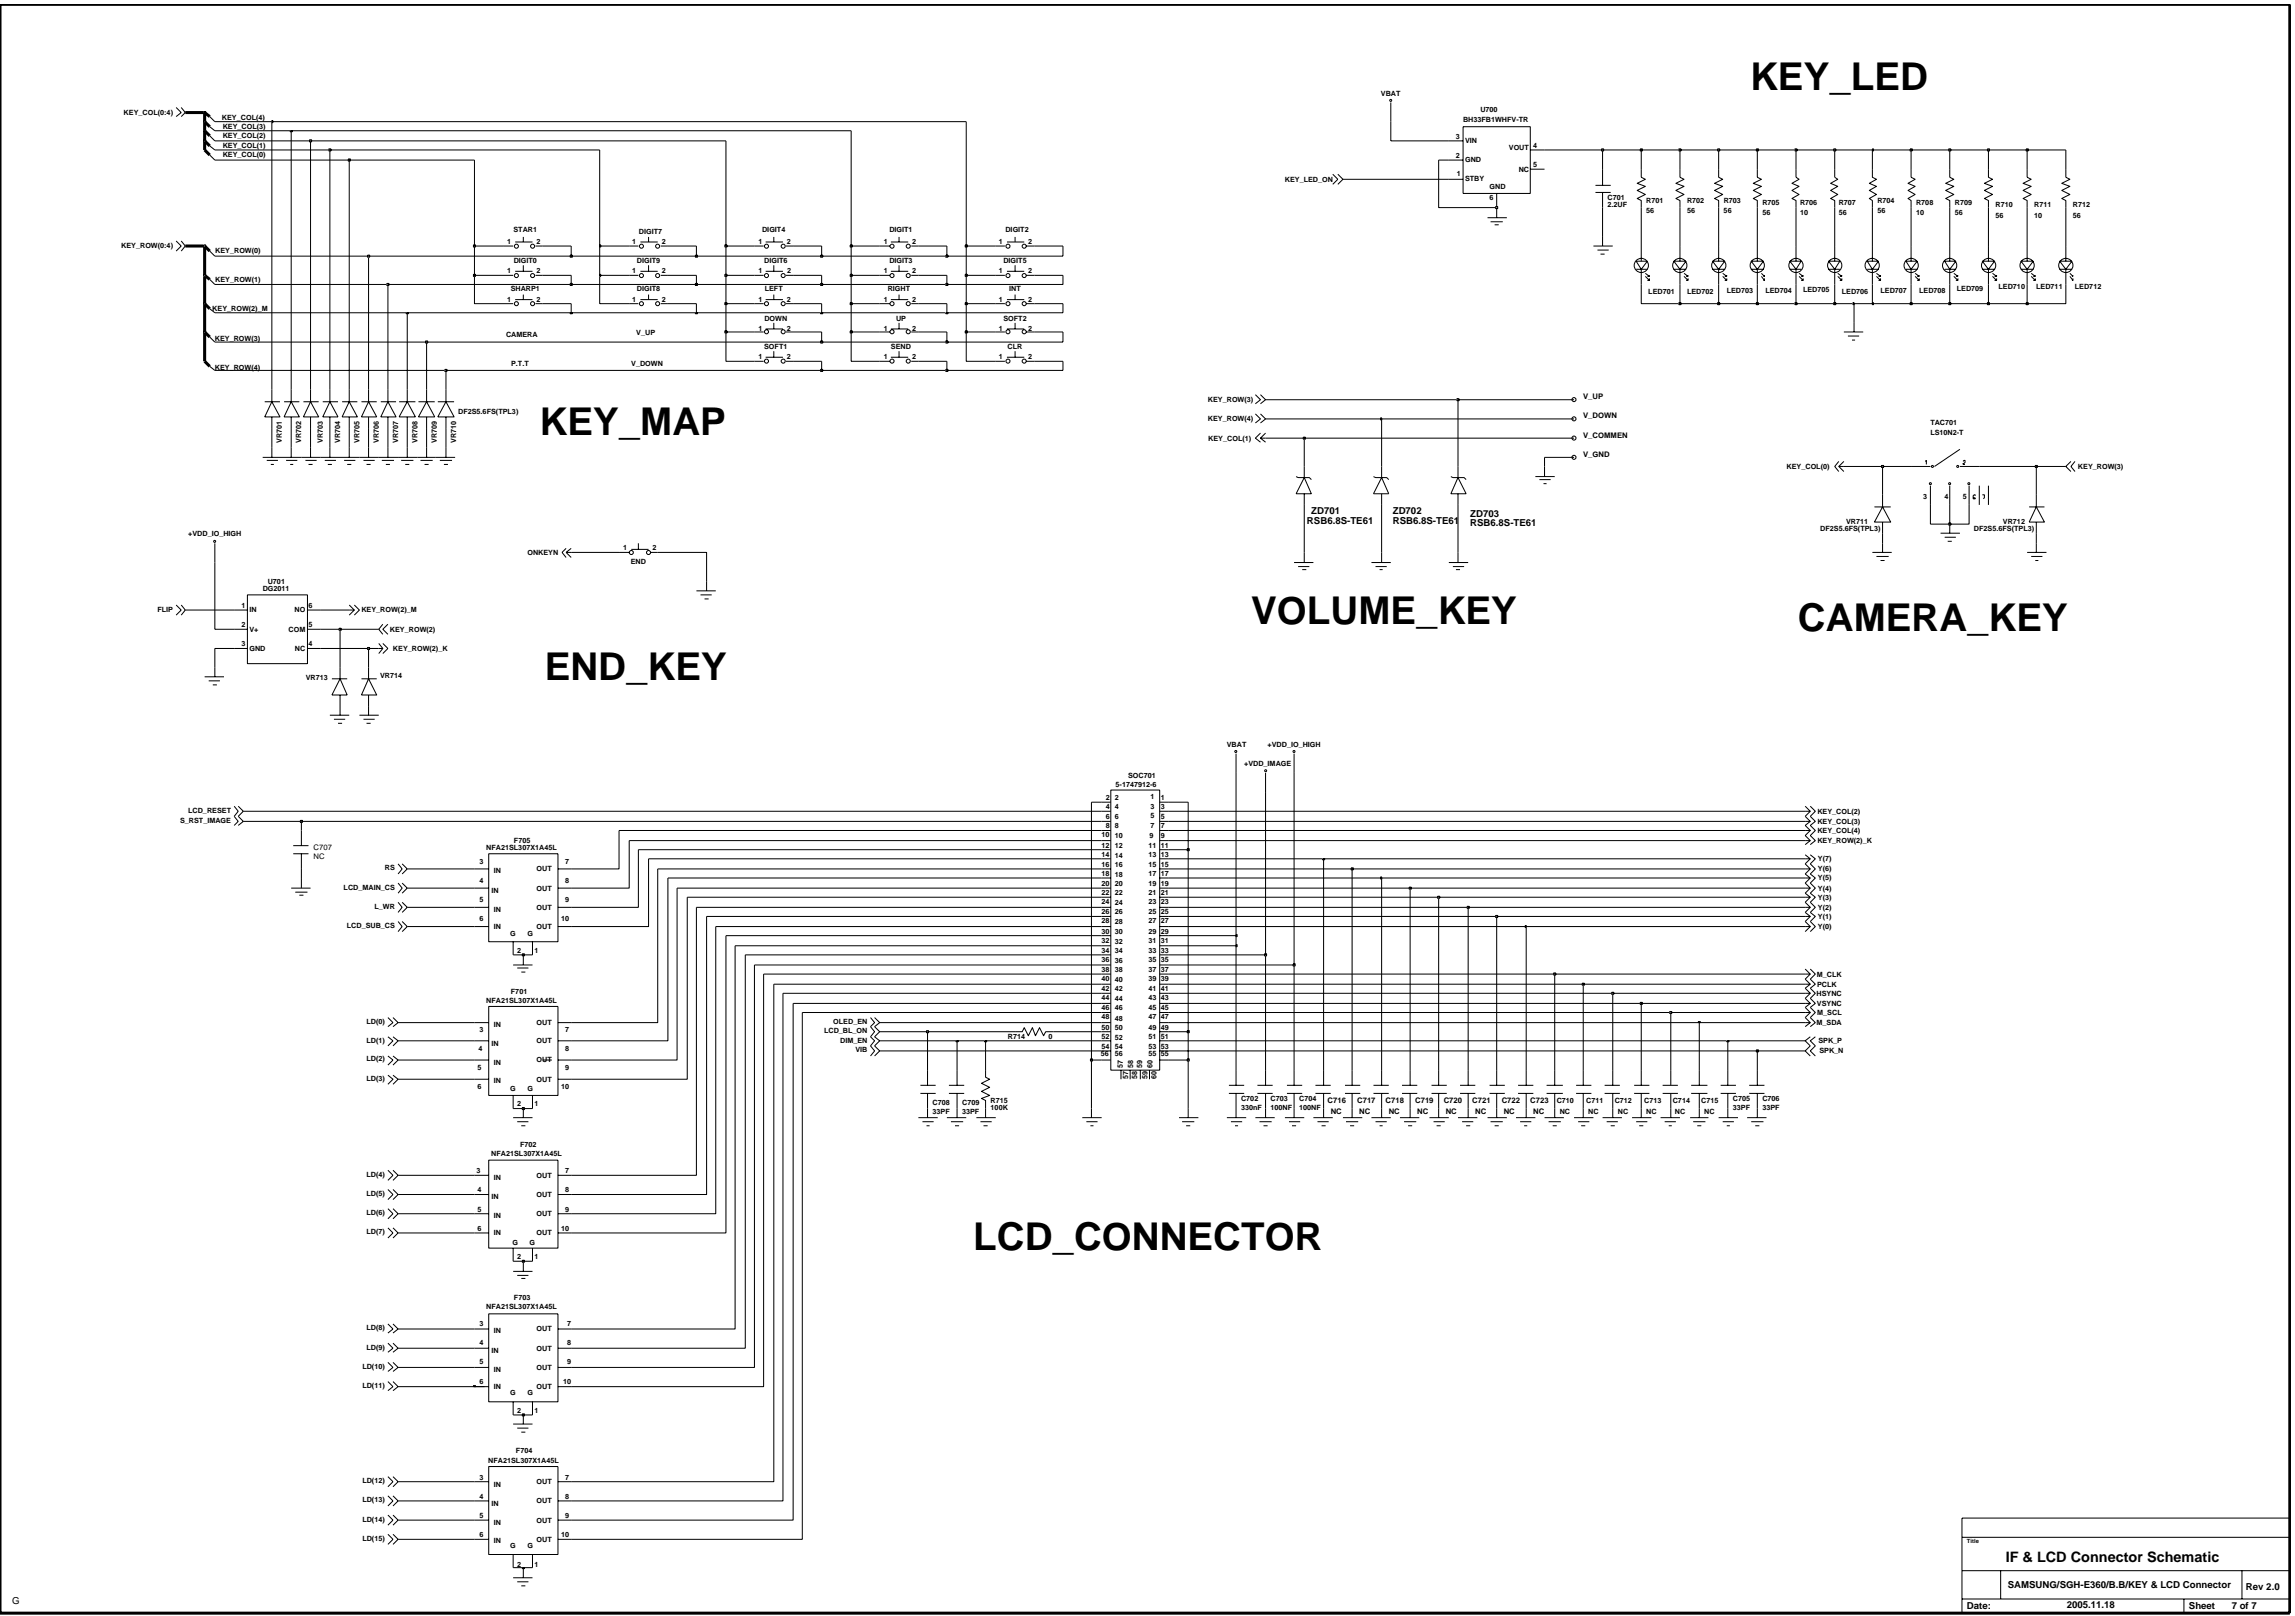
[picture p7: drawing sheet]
<svg xmlns="http://www.w3.org/2000/svg" width="192mm" height="135mm" viewBox="0 0 192 135" stroke-linecap="round" stroke-linejoin="round" font-family="sans-serif">
<defs><g id="words">
<g font-size="3.2">
<text x="146.3" y="7.5">KEY_LED</text>
<text x="45.1" y="36.4">KEY_MAP</text>
<text x="104.6" y="52.2">VOLUME_KEY</text>
<text x="150.4" y="52.8">CAMERA_KEY</text>
<text x="45.5" y="56.8">END_KEY</text>
<text x="81.4" y="104.5">LCD_CONNECTOR</text>
</g>
<text font-size="1.2" x="167.7" y="130.6">IF &amp; LCD Connector Schematic</text>
<g font-size=".8">
<text x="109.3" y="43.8">RSB6.8S-TE61</text>
<text x="109.7" y="43">ZD701</text>
<text x="116.5" y="43">ZD702</text>
<text x="116.5" y="43.8">RSB6.8S-TE61</text>
<text x="122.9" y="43.2">ZD703</text>
<text x="122.9" y="44">RSB6.8S-TE61</text>
<text x="1" y="134.1">G</text>
<text x="164.5" y="134.6">Date:</text>
<text x="167.9" y="132.8">SAMSUNG/SGH-E360/B.B/KEY &amp; LCD Connector</text>
<text x="172.8" y="134.5">2005.11.18</text>
<text x="183" y="134.6">Sheet</text>
<text x="186.6" y="134.6">7 of 7</text>
<text x="187.8" y="133">Rev 2.0</text>
</g>
<g font-size=".6">
<text x="10.3" y="9.6">KEY_COL(0:4)</text>
<text x="18.6" y="10">KEY_COL(4)</text>
<text x="18.6" y="10.8">KEY_COL(3)</text>
<text x="18.6" y="11.6">KEY_COL(2)</text>
<text x="115.5" y="8">VBAT</text>
<text x="121.7" y="11.6">3</text>
<text x="122.3" y="10.2">BH33FB1WHFV-TR</text>
<text x="122.5" y="11.9">VIN</text>
<text x="123.8" y="9.4">U700</text>
<text x="18.6" y="12.4">KEY_COL(1)</text>
<text x="18.6" y="13.2">KEY_COL(0)</text>
<text x="107.4" y="15.2">KEY_LED_ON</text>
<text x="121.7" y="13.2">2</text>
<text x="121.8" y="14.7">1</text>
<text x="122.5" y="13.5">GND</text>
<text x="122.5" y="15.1">STBY</text>
<text x="124.6" y="15.8">GND</text>
<text x="124.6" y="16.8">6</text>
<text x="126.2" y="12.6">VOUT</text>
<text x="127" y="14.3">NC</text>
<text x="128.2" y="14">5</text>
<text x="128.2" y="12.4">4</text>
<text x="134.4" y="17.3">2.2UF</text>
<text x="134.4" y="16.8">C701</text>
<text x="137.7" y="17.8">56</text>
<text x="137.7" y="17">R701</text>
<text x="141.1" y="17.8">56</text>
<text x="141.1" y="17">R702</text>
<text x="144.1" y="17.8">56</text>
<text x="144.1" y="17">R703</text>
<text x="147.4" y="17.9">56</text>
<text x="147.4" y="17.2">R705</text>
<text x="150.5" y="17.2">R706</text>
<text x="150.5" y="17.9">10</text>
<text x="153.8" y="17.2">R707</text>
<text x="153.8" y="17.9">56</text>
<text x="157" y="17.8">56</text>
<text x="157" y="17">R704</text>
<text x="160.2" y="17.2">R708</text>
<text x="160.2" y="17.9">10</text>
<text x="163.5" y="17.2">R709</text>
<text x="163.5" y="17.9">56</text>
<text x="166.9" y="17.3">R710</text>
<text x="170.1" y="17.3">R711</text>
<text x="173.3" y="17.3">R712</text>
<text x="10.1" y="20.8">KEY_ROW(0:4)</text>
<text x="18" y="21.2">KEY_ROW(0)</text>
<text x="18" y="23.6">KEY_ROW(1)</text>
<text x="42.4" y="22.8">1</text>
<text x="42.4" y="20.4">1</text>
<text x="42.9" y="19.4">STAR1</text>
<text x="43" y="22">DIGIT0</text>
<text x="44.9" y="22.8">2</text>
<text x="44.9" y="20.4">2</text>
<text x="52.9" y="20.4">1</text>
<text x="52.9" y="22.8">1</text>
<text x="53.3" y="22">DIGIT9</text>
<text x="53.4" y="19.5">DIGIT7</text>
<text x="55.3" y="20.4">2</text>
<text x="55.3" y="22.8">2</text>
<text x="63.4" y="20.4">1</text>
<text x="63.4" y="22.8">1</text>
<text x="63.7" y="19.4">DIGIT4</text>
<text x="63.9" y="22">DIGIT6</text>
<text x="65.8" y="20.4">2</text>
<text x="65.8" y="22.8">2</text>
<text x="73.9" y="22.8">1</text>
<text x="73.9" y="20.4">1</text>
<text x="74.4" y="22">DIGIT3</text>
<text x="74.4" y="19.4">DIGIT1</text>
<text x="76.3" y="22.8">2</text>
<text x="76.3" y="20.4">2</text>
<text x="83.5" y="20.4">1</text>
<text x="83.5" y="22.8">1</text>
<text x="83.9" y="22">DIGIT5</text>
<text x="84.1" y="19.4">DIGIT2</text>
<text x="86" y="20.4">2</text>
<text x="86" y="22.8">2</text>
<text x="166.9" y="18.2">56</text>
<text x="170.1" y="18.2">10</text>
<text x="173.3" y="18.2">56</text>
<text x="17.8" y="26">KEY_ROW(2)_M</text>
<text x="18" y="28.5">KEY_ROW(3)</text>
<text x="42.3" y="28.2">CAMERA</text>
<text x="42.4" y="25.2">1</text>
<text x="42.7" y="24.4">SHARP1</text>
<text x="44.9" y="25.2">2</text>
<text x="52.9" y="25.2">1</text>
<text x="53.2" y="28">V_UP</text>
<text x="53.3" y="24.4">DIGIT8</text>
<text x="55.3" y="25.2">2</text>
<text x="63.4" y="25.2">1</text>
<text x="63.4" y="27.7">1</text>
<text x="63.9" y="29.2">SOFT1</text>
<text x="63.9" y="26.8">DOWN</text>
<text x="63.9" y="24.4">LEFT</text>
<text x="65.8" y="25.2">2</text>
<text x="65.8" y="27.7">2</text>
<text x="73.9" y="27.7">1</text>
<text x="73.9" y="25.2">1</text>
<text x="74.2" y="24.4">RIGHT</text>
<text x="74.5" y="29.2">SEND</text>
<text x="74.9" y="26.8">UP</text>
<text x="76.3" y="27.7">2</text>
<text x="76.3" y="25.2">2</text>
<text x="83.5" y="25.2">1</text>
<text x="83.5" y="27.7">1</text>
<text x="83.9" y="26.8">SOFT2</text>
<text x="84.3" y="29.2">CLR</text>
<text x="84.4" y="24.4">INT</text>
<text x="86" y="25.2">2</text>
<text x="86" y="27.7">2</text>
<text x="137.8" y="24.6">LED701</text>
<text x="141.1" y="24.6">LED702</text>
<text x="144.4" y="24.5">LED703</text>
<text x="147.6" y="24.5">LED704</text>
<text x="150.8" y="24.4">LED705</text>
<text x="154" y="24.6">LED706</text>
<text x="157.2" y="24.5">LED707</text>
<text x="160.5" y="24.5">LED708</text>
<text x="163.6" y="24.4">LED709</text>
<text x="167.1" y="24.2">LED710</text>
<text x="170.3" y="24.2">LED711</text>
<text x="173.5" y="24.2">LED712</text>
<text x="18" y="31">KEY_ROW(4)</text>
<text x="38.3" y="34.6">DF2S5.6FS(TPL3)</text>
<text x="42.7" y="30.6">P.T.T</text>
<text x="52.8" y="30.6">V_DOWN</text>
<text x="63.4" y="30">1</text>
<text x="65.8" y="30">2</text>
<text x="73.9" y="30">1</text>
<text x="76.3" y="30">2</text>
<text x="83.5" y="30">1</text>
<text x="86" y="30">2</text>
<text x="101" y="35.2">KEY_ROW(4)</text>
<text x="101" y="33.6">KEY_ROW(3)</text>
<text x="132.4" y="33.4">V_UP</text>
<text x="132.4" y="35">V_DOWN</text>
<text x="161.4" y="35.6">TAC701</text>
<text x="23.6" y="37" transform="rotate(-90 23.6 37)">VR701</text>
<text x="25.2" y="37" transform="rotate(-90 25.2 37)">VR702</text>
<text x="27" y="37" transform="rotate(-90 27 37)">VR703</text>
<text x="28.4" y="37" transform="rotate(-90 28.4 37)">VR704</text>
<text x="30.1" y="37" transform="rotate(-90 30.1 37)">VR705</text>
<text x="31.7" y="37" transform="rotate(-90 31.7 37)">VR706</text>
<text x="33.3" y="37" transform="rotate(-90 33.3 37)">VR707</text>
<text x="34.9" y="37" transform="rotate(-90 34.9 37)">VR708</text>
<text x="36.5" y="37" transform="rotate(-90 36.5 37)">VR709</text>
<text x="38.1" y="37" transform="rotate(-90 38.1 37)">VR710</text>
<text x="101" y="36.8">KEY_COL(1)</text>
<text x="132.4" y="36.6">V_COMMEN</text>
<text x="132.4" y="38.2">V_GND</text>
<text x="149.4" y="39.2">KEY_COL(0)</text>
<text x="160.8" y="41.7">3</text>
<text x="161.4" y="36.4">LS10N2-T</text>
<text x="162.6" y="41.7">4</text>
<text x="164.1" y="41.7">5</text>
<text x="173.8" y="39.2">KEY_ROW(3)</text>
<text x="15.7" y="44.8">+VDD_IO_HIGH</text>
<text x="44.1" y="46.4">ONKEYN</text>
<text x="52.1" y="46">1</text>
<text x="52.7" y="47.2">END</text>
<text x="54.6" y="46">2</text>
<text x="152.2" y="44.4">DF2S5.6FS(TPL3)</text>
<text x="154.4" y="43.8">VR711</text>
<text x="165.1" y="44.4">DF2S5.6FS(TPL3)</text>
<text x="167.5" y="43.8">VR712</text>
<text x="13.2" y="51.2">FLIP</text>
<text x="20.2" y="52.4">2</text>
<text x="20.2" y="50.8">1</text>
<text x="20.9" y="52.8">V+</text>
<text x="20.9" y="51.2">IN</text>
<text x="22" y="49.4">DG2011</text>
<text x="22.4" y="48.8">U701</text>
<text x="24.1" y="52.8">COM</text>
<text x="24.6" y="51.2">NO</text>
<text x="25.8" y="52.4">5</text>
<text x="25.8" y="50.8">6</text>
<text x="30.2" y="51.2">KEY_ROW(2)_M</text>
<text x="32.6" y="52.8">KEY_ROW(2)</text>
<text x="20.2" y="54">3</text>
<text x="20.9" y="54.4">GND</text>
<text x="24.7" y="54.4">NC</text>
<text x="25.6" y="56.8">VR713</text>
<text x="25.8" y="54">4</text>
<text x="31.8" y="56.7">VR714</text>
<text x="32.9" y="54.4">KEY_ROW(2)_K</text>
<text x="93.3" y="65.8">5-1747912-6</text>
<text x="94.3" y="65">SOC701</text>
<text x="102.6" y="62.5">VBAT</text>
<text x="104" y="64.1">+VDD_IMAGE</text>
<text x="106" y="62.5">+VDD_IO_HIGH</text>
<text x="15.1" y="68.8">S_RST_IMAGE</text>
<text x="15.7" y="67.9">LCD_RESET</text>
<text x="26.2" y="71.8">NC</text>
<text x="26.2" y="71">C707</text>
<text x="40.7" y="71.1">NFA21SL307X1A45L</text>
<text x="43" y="70.5">F705</text>
<text x="92.1" y="70">10</text>
<text x="92.1" y="70.9">12</text>
<text x="92.1" y="71.6">14</text>
<text x="92.5" y="68.5">6</text>
<text x="92.5" y="67.7">4</text>
<text x="92.5" y="66.9">2</text>
<text x="92.5" y="69.3">8</text>
<text x="93.2" y="68.5">6</text>
<text x="93.2" y="67.7">4</text>
<text x="93.2" y="66.9">2</text>
<text x="93.2" y="69.3">8</text>
<text x="93.2" y="70.1">10</text>
<text x="93.2" y="70.9">12</text>
<text x="93.2" y="71.7">14</text>
<text x="96" y="70.9">11 11</text>
<text x="96" y="71.6">13 13</text>
<text x="96.1" y="70.1">9</text>
<text x="96.2" y="68.4">5</text>
<text x="96.2" y="67.7">3</text>
<text x="96.2" y="66.8">1</text>
<text x="96.2" y="69.3">7</text>
<text x="97.1" y="67.7">3</text>
<text x="97.1" y="69.3">7</text>
<text x="97.1" y="70.1">9</text>
<text x="97.1" y="68.5">5</text>
<text x="97.1" y="66.9">1</text>
<text x="152" y="68">KEY_COL(2)</text>
<text x="152" y="70.5">KEY_ROW(2)_K</text>
<text x="152" y="69.6">KEY_COL(4)</text>
<text x="152" y="68.9">KEY_COL(3)</text>
<text x="28.7" y="74.4">LCD_MAIN_CS</text>
<text x="29" y="77.6">LCD_SUB_CS</text>
<text x="31.3" y="76">L_WR</text>
<text x="32.2" y="72.8">RS</text>
<text x="40.1" y="72.2">3</text>
<text x="40.1" y="75.4">5</text>
<text x="40.1" y="77">6</text>
<text x="40.1" y="73.8">4</text>
<text x="41.1" y="74.6">IN</text>
<text x="41.3" y="77.7">IN</text>
<text x="41.3" y="76.2">IN</text>
<text x="41.3" y="73">IN</text>
<text x="44.9" y="72.9">OUT</text>
<text x="44.9" y="74.5">OUT</text>
<text x="44.9" y="76.1">OUT</text>
<text x="44.9" y="77.7">OUT</text>
<text x="46.9" y="77">10</text>
<text x="47.3" y="72.2">7</text>
<text x="47.3" y="73.8">8</text>
<text x="47.3" y="75.4">9</text>
<text x="92.1" y="75.6">24</text>
<text x="92.1" y="76.4">26</text>
<text x="92.1" y="77.2">28</text>
<text x="92.1" y="72.5">16</text>
<text x="92.1" y="73.2">18</text>
<text x="92.1" y="74.1">20</text>
<text x="92.1" y="74.8">22</text>
<text x="93.2" y="75.7">24</text>
<text x="93.2" y="76.4">26</text>
<text x="93.2" y="77.3">28</text>
<text x="93.2" y="72.5">16</text>
<text x="93.2" y="73.3">18</text>
<text x="93.2" y="74.1">20</text>
<text x="93.2" y="74.8">22</text>
<text x="96" y="75.6">23 23</text>
<text x="96" y="76.4">25</text>
<text x="96" y="77.2">27 27</text>
<text x="96" y="73.2">17 17</text>
<text x="96" y="74.1">19 19</text>
<text x="96" y="74.8">21 21</text>
<text x="96" y="72.5">15 15</text>
<text x="97.1" y="76.4">25</text>
<text x="152" y="77.7">Y(0)</text>
<text x="152" y="73.6">Y(5)</text>
<text x="152" y="72">Y(7)</text>
<text x="152" y="72.9">Y(6)</text>
<text x="152" y="74.5">Y(4)</text>
<text x="152" y="75.2">Y(3)</text>
<text x="152" y="76.1">Y(2)</text>
<text x="152" y="76.8">Y(1)</text>
<text x="40.7" y="83.8">NFA21SL307X1A45L</text>
<text x="42.7" y="78.2">G</text>
<text x="42.7" y="83.1">F701</text>
<text x="43.3" y="79.7">2</text>
<text x="44.1" y="78.2">G</text>
<text x="44.7" y="79.7">1</text>
<text x="92.1" y="81.3">38</text>
<text x="92.1" y="82">40</text>
<text x="92.1" y="82.9">42</text>
<text x="92.1" y="83.6">44</text>
<text x="92.1" y="78.1">30</text>
<text x="92.1" y="78.8">32</text>
<text x="92.1" y="79.7">34</text>
<text x="92.1" y="80.4">36</text>
<text x="93.2" y="81.3">38</text>
<text x="93.2" y="82.1">40</text>
<text x="93.2" y="82.9">42</text>
<text x="93.2" y="83.7">44</text>
<text x="93.2" y="78.1">30</text>
<text x="93.2" y="78.9">32</text>
<text x="93.2" y="79.7">34</text>
<text x="93.2" y="80.5">36</text>
<text x="96" y="82">39 39</text>
<text x="96" y="82.9">41</text>
<text x="96" y="83.6">43</text>
<text x="96" y="78.8">31 31</text>
<text x="96" y="79.7">33 33</text>
<text x="96" y="80.4">35 35</text>
<text x="96" y="81.3">37 37</text>
<text x="96" y="78.1">29 29</text>
<text x="97.1" y="82.9">41</text>
<text x="97.1" y="83.6">43</text>
<text x="151.9" y="83.3">HSYNC</text>
<text x="151.9" y="81.6">M_CLK</text>
<text x="151.9" y="82.5">PCLK</text>
<text x="30.6" y="87.2">LD(1)</text>
<text x="30.6" y="85.6">LD(0)</text>
<text x="30.6" y="88.7">LD(2)</text>
<text x="39.9" y="89.5">5</text>
<text x="40" y="87.9">4</text>
<text x="40.1" y="86.3">3</text>
<text x="41.1" y="87.5">IN</text>
<text x="41.3" y="85.9">IN</text>
<text x="41.3" y="89.1">IN</text>
<text x="44.9" y="85.7">OUT</text>
<text x="44.9" y="87.2">OUT</text>
<text x="44.9" y="88.8">OUT</text>
<text x="47.3" y="86.3">7</text>
<text x="47.3" y="87.9">8</text>
<text x="47.3" y="89.5">9</text>
<text x="68.9" y="86.4">LCD_BL_ON</text>
<text x="69.7" y="85.6">OLED_EN</text>
<text x="70.3" y="87.2">DIM_EN</text>
<text x="71.5" y="88">VIB</text>
<text x="84.3" y="86.8">R714</text>
<text x="87.7" y="86.8">0</text>
<text x="92" y="88.3">56</text>
<text x="92.1" y="86.8">52</text>
<text x="92.1" y="87.7">54</text>
<text x="92.1" y="84.5">46</text>
<text x="92.1" y="85.2">48</text>
<text x="92.1" y="86.1">50</text>
<text x="93.2" y="87.7">54</text>
<text x="93.2" y="84.5">46</text>
<text x="93.2" y="85.3">48</text>
<text x="93.2" y="86.1">50</text>
<text x="93.2" y="86.9">52</text>
<text x="93.2" y="88.3">56</text>
<text x="93.9" y="89.3" transform="rotate(-90 93.9 89.3)">57</text>
<text x="94.8" y="89.3" transform="rotate(-90 94.8 89.3)">58</text>
<text x="95.5" y="89.3" transform="rotate(-90 95.5 89.3)">59</text>
<text x="96" y="87.7">53</text>
<text x="96" y="88.3">55 55</text>
<text x="96" y="84.5">45</text>
<text x="96" y="85.2">47</text>
<text x="96" y="86.1">49</text>
<text x="96" y="86.8">51 51</text>
<text x="96.4" y="89.3" transform="rotate(-90 96.4 89.3)">60</text>
<text x="97.1" y="84.5">45</text>
<text x="97.1" y="85.2">47</text>
<text x="97.1" y="86.1">49</text>
<text x="97.1" y="87.7">53</text>
<text x="151.9" y="85.7">M_SDA</text>
<text x="151.9" y="84.1">VSYNC</text>
<text x="152" y="84.9">M_SCL</text>
<text x="152.1" y="87.2">SPK_P</text>
<text x="152.1" y="88.1">SPK_N</text>
<text x="30.6" y="90.4">LD(3)</text>
<text x="39.9" y="91.1">6</text>
<text x="41.3" y="90.5">IN</text>
<text x="42.7" y="91.2">G</text>
<text x="43.3" y="92.5">2</text>
<text x="43.5" y="95.9">F702</text>
<text x="44.1" y="91.2">G</text>
<text x="44.7" y="92.5">1</text>
<text x="44.9" y="90.4">OUT</text>
<text x="46.9" y="91.1">10</text>
<text x="78" y="93.1">33PF</text>
<text x="78" y="92.4">C708</text>
<text x="80.5" y="93.1">33PF</text>
<text x="80.5" y="92.4">C709</text>
<text x="82.8" y="92.8">100K</text>
<text x="82.8" y="92.3">R715</text>
<text x="94.3" y="90.2" transform="rotate(-90 94.3 90.2)">57</text>
<text x="95.1" y="90.2" transform="rotate(-90 95.1 90.2)">58</text>
<text x="95.9" y="90.2" transform="rotate(-90 95.9 90.2)">59</text>
<text x="96.7" y="90.2" transform="rotate(-90 96.7 90.2)">60</text>
<text x="103.8" y="92.8">330nF</text>
<text x="103.8" y="92.1">C702</text>
<text x="106.2" y="92.8">100NF</text>
<text x="106.2" y="92.1">C703</text>
<text x="108.6" y="92.1">C704</text>
<text x="108.6" y="92.8">100NF</text>
<text x="111" y="92.3">C716</text>
<text x="111.3" y="93.1">NC</text>
<text x="113.5" y="92.3">C717</text>
<text x="113.7" y="93.1">NC</text>
<text x="115.9" y="92.3">C718</text>
<text x="116.1" y="93.1">NC</text>
<text x="118.3" y="92.3">C719</text>
<text x="118.5" y="93.1">NC</text>
<text x="120.7" y="92.3">C720</text>
<text x="120.9" y="93.1">NC</text>
<text x="123.1" y="92.3">C721</text>
<text x="123.4" y="93.1">NC</text>
<text x="125.6" y="92.3">C722</text>
<text x="125.7" y="93.1">NC</text>
<text x="128" y="92.3">C723</text>
<text x="128.2" y="93.1">NC</text>
<text x="130.2" y="92.3">C710</text>
<text x="130.4" y="93.1">NC</text>
<text x="132.6" y="92.3">C711</text>
<text x="132.8" y="93.1">NC</text>
<text x="135" y="92.3">C712</text>
<text x="135.3" y="93.1">NC</text>
<text x="137.5" y="92.3">C713</text>
<text x="137.7" y="93.1">NC</text>
<text x="139.9" y="92.3">C714</text>
<text x="140" y="93.1">NC</text>
<text x="142.3" y="92.3">C715</text>
<text x="142.5" y="93.1">NC</text>
<text x="144.9" y="92.1">C705</text>
<text x="144.9" y="92.8">33PF</text>
<text x="147.4" y="92.1">C706</text>
<text x="147.4" y="92.8">33PF</text>
<text x="30.6" y="98.4">LD(4)</text>
<text x="30.6" y="101.6">LD(6)</text>
<text x="30.6" y="100">LD(5)</text>
<text x="39.8" y="98.1">3</text>
<text x="39.9" y="101.3">5</text>
<text x="39.9" y="99.7">4</text>
<text x="41.1" y="96.7">NFA21SL307X1A45L</text>
<text x="41.1" y="100.2">IN</text>
<text x="41.3" y="98.6">IN</text>
<text x="41.3" y="101.9">IN</text>
<text x="44.9" y="98.5">OUT</text>
<text x="44.9" y="100.1">OUT</text>
<text x="44.9" y="101.7">OUT</text>
<text x="47.3" y="98.1">7</text>
<text x="47.3" y="99.7">8</text>
<text x="47.3" y="101.3">9</text>
<text x="30.6" y="103.2">LD(7)</text>
<text x="39.9" y="102.9">6</text>
<text x="41.3" y="103.3">IN</text>
<text x="42.8" y="104.1">G</text>
<text x="43.3" y="105.3">2</text>
<text x="44.3" y="104.1">G</text>
<text x="44.7" y="105.3">1</text>
<text x="44.9" y="103.3">OUT</text>
<text x="46.9" y="102.9">10</text>
<text x="30.6" y="111.2">LD(8)</text>
<text x="30.6" y="112.8">LD(9)</text>
<text x="40.1" y="110.9">3</text>
<text x="40.1" y="112.5">4</text>
<text x="40.7" y="109.5">NFA21SL307X1A45L</text>
<text x="41.1" y="113.1">IN</text>
<text x="41.3" y="111.5">IN</text>
<text x="43" y="108.7">F703</text>
<text x="44.9" y="112.9">OUT</text>
<text x="44.9" y="111.3">OUT</text>
<text x="47.4" y="112.5">8</text>
<text x="47.4" y="110.9">7</text>
<text x="30.3" y="114.5">LD(10)</text>
<text x="30.3" y="116.1">LD(11)</text>
<text x="40.1" y="114.1">5</text>
<text x="40.1" y="115.7">6</text>
<text x="41.3" y="116.1">IN</text>
<text x="41.3" y="114.7">IN</text>
<text x="42.7" y="116.6">G</text>
<text x="43.3" y="118.1">2</text>
<text x="44.1" y="116.6">G</text>
<text x="44.7" y="118.1">1</text>
<text x="44.9" y="114.5">OUT</text>
<text x="44.9" y="116.1">OUT</text>
<text x="47.1" y="115.7">10</text>
<text x="47.4" y="114.1">9</text>
<text x="30.3" y="124">LD(12)</text>
<text x="30.3" y="125.6">LD(13)</text>
<text x="40.1" y="123.7">3</text>
<text x="40.1" y="125.3">4</text>
<text x="40.8" y="122.3">NFA21SL307X1A45L</text>
<text x="41.1" y="125.9">IN</text>
<text x="41.3" y="124.3">IN</text>
<text x="43.1" y="121.5">F704</text>
<text x="44.9" y="124.1">OUT</text>
<text x="44.9" y="125.7">OUT</text>
<text x="47.3" y="123.7">7</text>
<text x="47.3" y="125.3">8</text>
<text x="30.3" y="128.8">LD(15)</text>
<text x="30.3" y="127.2">LD(14)</text>
<text x="40.1" y="126.9">5</text>
<text x="40.1" y="128.5">6</text>
<text x="41.3" y="129">IN</text>
<text x="41.3" y="127.5">IN</text>
<text x="42.7" y="129.5">G</text>
<text x="43.3" y="131">2</text>
<text x="44.1" y="129.5">G</text>
<text x="44.7" y="131">1</text>
<text x="44.9" y="128.9">OUT</text>
<text x="44.9" y="127.3">OUT</text>
<text x="46.9" y="128.5">10</text>
<text x="47.3" y="126.9">9</text>
</g>
<text font-size=".5" x="164.5" y="129">Title</text>
</g></defs>
<g fill="none" stroke="#000" stroke-width=".08">
<path d="M14.7 9l.5 .4-.5 .3M15.2 9l.3 .4-.3 .3M17.5 9.7l.5 .5M17.5 11.4l.5 .4M17.5 10.6l.5 .3M17.5 12.2l.5 .3M17.5 13l.5 .4M43.8 19.8v.4M54.2 19.8v.4M64.7 19.8v.4M75.2 19.8v.4M84.9 19.8v.4"/>
<path d="M111.4 14.6l.5 .4-.5 .4M111.9 14.6l.4 .4-.4 .4M116.3 8.6v1.6M121.2 15h1.1M121.2 13.4h1.1M121.2 11.8h1.1M122.3 10.6h5.7v5.6h-5.7zM124.4 18.2h1.6M124.6 18.5h1.1M125 18.8h.3M125.2 16.2v2M128 14.1h1.2"/>
<path d="M128 12.5h1.2M133.4 16.1h1.3M133.4 15.5h1.3M134 14.1v1.4M134 16.1v1.3M134 19.8v.8M137.2 14.1v.7l.4 .2-.7 .3 .7 .3-.7 .3 .7 .4-.7 .3 .3 .2v.6M140.5 14.1v.7l.3 .2-.7 .3 .7 .3-.7 .3 .7 .4-.7 .3 .4 .2v.6M143.7 14.1v.7l.4 .2-.7 .3 .7 .3-.7 .3 .7 .4-.7 .3 .3 .2v.6M147 14.1v.7l.3 .2-.7 .3 .7 .3-.7 .3 .7 .4-.7 .3 .4 .2v.6M150.2 14.1v.7l.2 .2-.6 .3 .6 .3-.6 .3 .6 .4-.6 .3 .4 .2v.6M153.4 14.1v.7l.3 .2-.6 .3 .6 .3-.6 .3 .6 .4-.6 .3 .3 .2v.6"/>
<path d="M156.6 14.1v.7l.3 .2-.6 .3 .6 .3-.6 .3 .6 .4-.6 .3 .3 .2v.6M159.8 14.1v.7l.3 .2-.5 .3 .5 .3-.5 .3 .5 .4-.5 .3 .2 .2v.6M163 14.1v.7l.4 .2-.7 .3 .7 .3-.7 .3 .7 .4-.7 .3 .3 .2v.6M166.3 14.1v.7l.3 .2-.7 .3 .7 .3-.7 .3 .7 .4-.7 .3 .4 .2v.6M169.5 14.1v.7l.4 .2-.7 .3 .7 .3-.7 .3 .7 .4-.7 .3 .3 .2v.6M172.7 14.1v.7l.4 .2-.7 .3 .7 .3-.7 .3 .7 .4-.7 .3 .3 .2v.6M14.7 20.1l.5 .5-.5 .4M15.2 20.1l.3 .5-.3 .4M17.5 23.4l.5 .4M17.5 25.8l.5 .4M17.5 28.2l.5 .4M17.5 30.6l.5 .4"/>
<path d="M17.5 21l.5 .4M22 38.2h16.1M22.1 33.6h1.3M22.3 38.5h.9M22.6 38.8h.3M22.7 33.6l.7 1.3h-1.3zM22.7 32.6v1M22.7 34.9v.9M22.7 37.4v.8M23.8 33.6h1.2M23.9 38.5h1M24.3 38.8h.2"/>
<path d="M24.3 33.6l.7 1.3h-1.2zM24.3 32.6v1M24.3 34.9v.9M24.3 37.4v.8M25.4 33.6h1.2M25.5 38.5h1M25.8 38.8h.3M26 33.6l.6 1.3h-1.2zM26 32.6v1M26 34.9v.9M26 37.4v.8M27 33.6h1.3"/>
<path d="M27.2 38.5h.9M27.4 38.8h.4M27.6 33.6l.7 1.3h-1.3zM27.6 32.6v1M27.6 34.9v.9M27.6 37.4v.8M28.6 33.6h1.3M28.8 38.5h.9M29 38.8h.4M29.2 33.6l.7 1.3h-1.3zM29.2 32.6v1M29.2 34.9v.9"/>
<path d="M29.2 37.4v.8M30.2 33.6h1.3M30.4 38.5h.9M30.7 38.8h.3M30.8 33.6l.7 1.3h-1.3zM30.8 32.6v1M30.8 34.9v.9M30.8 37.4v.8M31.8 33.6h1.3M31.9 38.5h1M32.3 38.8h.3M32.4 33.6l.7 1.3h-1.3z"/>
<path d="M32.4 32.6v1M32.4 34.9v.9M32.4 37.4v.8M33.4 33.6h1.3M33.5 38.5h1.1M33.9 38.8h.3M34.1 33.6l.6 1.3h-1.3zM34.1 32.6v1M34.1 34.9v.9M34.1 37.4v.8M35 33.6h1.4M35.2 38.5h1"/>
<path d="M35.5 38.8h.3M35.7 33.6l.7 1.3h-1.4zM35.7 32.6v1M35.7 34.9v.9M35.7 37.4v.8M36.6 33.6h1.4M36.8 38.5h1M37.1 38.8h.4M37.3 33.6l.7 1.3h-1.4zM37.3 32.6v1M37.3 34.9v.9M37.3 37.4v.8"/>
<path d="M42.1 20.6h.8M42.1 25.4h.8M42.1 23h.8M43.1 20.2h1.4M43.1 25.1h1.4M43.1 22.7h1.4M43.8 22.2v.5M43.8 24.6v.5M44.8 20.6h.6M44.8 25.4h.6M44.8 23h.6M52.6 20.6h.8"/>
<path d="M52.6 25.4h.8M52.6 23h.8M53.6 20.2h1.4M53.6 25.1h1.4M53.6 22.7h1.4M54.2 22.2v.5M54.2 24.6v.5M55.3 20.6h.6M55.3 25.4h.6M55.3 23h.6M63.1 20.6h.8M63.1 25.4h.8"/>
<path d="M63.1 23h.8M63.1 27.8h.8M63.1 30.2h.8M64 20.2h1.5M64 25.1h1.5M64 22.7h1.5M64 27.5h1.5M64 29.9h1.5M64.7 22.2v.5M64.7 24.6v.5M64.7 27v.5M64.7 29.4v.5"/>
<path d="M65.7 20.6h.6M65.7 25.4h.6M65.7 23h.6M65.7 27.8h.6M65.7 30.2h.6M73.6 20.6h.8M73.6 25.4h.8M73.6 23h.8M73.6 27.8h.8M73.6 30.2h.8M74.5 20.2h1.4M74.5 25.1h1.4"/>
<path d="M74.5 22.7h1.4M74.5 27.5h1.4M74.5 29.9h1.4M75.2 22.2v.5M75.2 24.6v.5M75.2 27v.5M75.2 29.4v.5M76.2 20.6h.6M76.2 25.4h.6M76.2 23h.6M76.2 27.8h.6M76.2 30.2h.6"/>
<path d="M83.3 20.6h.7M83.3 25.4h.7M83.3 23h.7M83.3 27.8h.7M83.3 30.2h.7M84.2 20.2h1.4M84.2 25.1h1.4M84.2 22.7h1.4M84.2 27.5h1.4M84.2 29.9h1.4M84.9 22.2v.5M84.9 24.6v.5"/>
<path d="M84.9 27v.5M84.9 29.4v.5M85.8 20.6h.7M85.8 25.4h.7M85.8 23h.7M85.8 27.8h.7M85.8 30.2h.7M105 34.6l.4 .4-.4 .4M105 33l.4 .4-.4 .4M105.4 34.6l.4 .4-.4 .4M105.4 33l.4 .4-.4 .4M105.4 36.2l-.4 .4 .4 .4"/>
<path d="M105.4 36.6h.4M105.8 36.2l-.4 .4 .4 .4M108.4 39.8l.2 .1h.9l.2 .2M109.1 39.9l.6 1.4h-1.3zM109.1 39v.9M114.9 39.8l.1 .1h1l.1 .2M115.5 39v.9M115.5 39.9l.6 1.4h-1.2zM121.3 39.8l.2 .1h.9l.2 .2M121.9 39v.9M121.9 39.9l.7 1.4h-1.3zM128.4 39.8h1.6"/>
<path d="M129.2 39v.8M133.2 20.6h1.7M133.6 20.9h.9M133.8 21.2h.4M136.8 21.8h1l-.6 .7zM136.8 22.5h1M137.2 20.6v1.2M137.2 22.5v1.3M137.6 23.1l.3 .3M137.6 22.9l.3 .2M137.8 23.4h.1M137.8 23.1h.1"/>
<path d="M137.9 23v.1M137.9 23.3v.1M140 21.8h1l-.5 .7zM140 22.5h1M140.5 20.6v1.2M140.5 22.5v1.3M140.8 23.1l.4 .3M140.8 22.9l.4 .2M141 23.4h.2M141 23.1h.2M141.2 23v.1M141.2 23.3v.1"/>
<path d="M143.2 21.8h1l-.5 .7zM143.2 22.5h1M143.7 20.6v1.2M143.7 22.5v1.3M144.1 23.1l.3 .3M144.1 22.9l.3 .2M144.2 23.1h.2M144.4 23.3v.1h-.2M144.4 23v.1M146.4 21.8h1.1l-.5 .7zM146.4 22.5h1.1M147 20.6v1.2"/>
<path d="M147 22.5v1.3M147.3 23.1l.2 .3M147.3 22.9l.2 .2M147.5 23.1h.1M147.5 23.3v.1M147.5 23v.1M149.7 21.8h.9l-.4 .7zM149.7 22.5h.9M150.2 20.6v1.2M150.2 22.5v1.3M150.4 23.1l.4 .3M150.4 22.9l.4 .2"/>
<path d="M150.6 23.1h.2M150.8 23.3v.1h-.2M150.8 23v.1M152.9 21.8h.9l-.4 .7zM152.9 22.5h.9M153.4 20.6v1.2M153.4 22.5v1.3M153.7 23.1l.3 .3M153.7 22.9l.3 .2M153.8 39h.4M153.8 38.6l-.4 .4 .4 .4M153.8 39l.4 .4"/>
<path d="M153.8 23.1h.2M154 23.3v.1h-.2M154 23v.1M154.2 27.8h1.6M154.2 38.6l-.4 .4M154.5 28.1h1M154.9 28.4h.2M155 27v.8M156.1 21.8h1l-.5 .7zM156.1 22.5h1M156.6 20.6v1.2M156.6 22.5v1.3"/>
<path d="M156.9 23.1l.4 .3M156.9 22.9l.4 .2M157.1 23.4h.2M157.1 23.1h.2M157.3 23v.1M157.3 23.3v.1M159.4 21.8h.9l-.5 .7zM159.4 22.5h.9M159.8 39h1.6M159.8 20.6v1.2M159.8 22.5v1.3M160.1 23.1l.4 .3"/>
<path d="M160.1 22.9l.4 .2M160.3 23.1h.2M160.5 23.3v.1h-.2M160.5 23v.1M162.6 21.8h1l-.6 .7zM162.6 22.5h1M163 20.6v1.2M163 22.5v1.3M163.4 23.1l.3 .3M163.4 22.9l.3 .2M163.6 23.1h.1M163.7 23.3v.1h-.1"/>
<path d="M163.7 23v.1M163.9 37.6l-2.1 1.4M163.9 39h1.6M165.8 21.8h1l-.5 .7zM165.8 22.5h1M166.3 20.6v1.2M166.3 22.5v1.3M166.6 23.1l.4 .3M166.6 22.9l.4 .2M166.8 23.1h.2M167 23.3v.1h-.2M167 23v.1"/>
<path d="M169 21.8h1l-.5 .7zM169 22.5h1M169.5 20.6v1.2M169.5 22.5v1.3M169.9 23.1l.3 .3M169.9 22.9l.3 .2M170 23.1h.2M170.2 23.3v.1h-.2M170.2 23v.1M172.2 21.8h1.1l-.6 .7zM172.2 22.5h1.1M172.7 20.6v1.2"/>
<path d="M172.7 22.5v1.3M173.1 23.1l.2 .3M173.1 22.9l.2 .2M173.2 38.6l-.5 .4 .5 .4M173.3 23.1h.1M173.3 23.3v.1M173.3 23v.1M173.5 38.6l-.3 .4 .3 .4M14.7 50.6l.5 .4-.5 .4M15.2 50.6l.3 .4-.3 .4M17.1 56.6h1.6M17.5 56.9h.9"/>
<path d="M17.8 57.3h.3M18 45.4v1.6M18 55.8v.8M19.6 54.2h1.1M19.6 52.6h1.1M19.6 51h1.1M20.7 49.7h5v5.8h-5zM25.7 54.2h1.1M25.7 52.6h1.1M25.7 51h1.1M27.6 59.8h1.6M27.8 56.8h1.2"/>
<path d="M28.4 56.8l.6 1.3h-1.2zM28.4 55.8v1M28.4 58.1v1.7M29.2 50.6l.4 .4-.4 .4M29.2 51h.4M29.6 50.6l.5 .4-.5 .4M30.1 59.8h1.6M30.2 56.8h1.3M30.8 56.8l.7 1.3h-1.3zM30.8 55.8v1M30.8 58.1v1.7M31.7 53.8l.3 .4-.3 .4"/>
<path d="M31.7 54.2h.3M32 53.8l.4 .4-.4 .4M32 52.2l-.3 .4 .3 .4M32.4 52.2l-.4 .4 .4 .4M47.3 46.2h.5M47.3 45.8l-.3 .4 .3 .4M47.3 46.2l.5 .4M47.8 45.8l-.5 .4M51.8 46.2h.8M52.8 45.9h1.4M53.4 45.4v.5M54.4 46.2h.6"/>
<path d="M58.2 49.4h1.7M58.6 49.7h.9M58.9 50.1h.4M59.1 48.6v.8M108.2 47h1.6M108.6 47.4h.9M108.9 47.6h.3M109.1 41.3v.9M109.1 46.2v.8M114.7 47h1.6M115 47.4h1M115.4 47.6h.2"/>
<path d="M115.5 41.3v.9M115.5 46.2v.8M121.2 47h1.6M121.5 47.4h.9M121.7 47.6h.4M121.9 41.3v.9M121.9 46.2v.8M128.7 40.1h1M129.1 40.4h.2M156.6 46.2h1.6M156.7 42.4h1.4M156.9 46.5h1"/>
<path d="M157.3 46.9h.3M157.4 42.4l.7 1.3h-1.4zM157.4 41.4v1M157.4 43.7v.9M157.4 45.4v.8M161.4 40.6v1.6M162.3 44.6h1.6M162.6 44.9h1M162.9 45.3h.3M163 40.6v1.6M163 43.8v.8M164.7 40.6v1.6"/>
<path d="M165.5 40.6v1.6M166.3 40.6v1.6M169.5 46.2h1.6M169.7 42.4h1.3M169.9 46.5h.9M170.2 46.9h.2M170.3 42.4l.7 1.3h-1.3zM170.3 41.4v1M170.3 43.7v.9M170.3 45.4v.8M19.6 67.4l.3 .4-.3 .5 .3 .4-.3 .3M19.9 67.4l.4 .4-.4 .5 .4 .4-.4 .3"/>
<path d="M24.3 74.3h1.7M24.5 71.4h1.3M24.5 70.7h1.3M24.7 74.6h1M25 74.8h.4M25.2 69.4v1.3M25.2 71.4v1.3M25.2 73.4v.9M27.9 60.1h1M28.3 60.5h.3M30.4 60.1h.9M30.7 60.5h.3"/>
<path d="M33.3 73.8l.3 .5-.3 .4M33.3 72.2l.3 .5-.3 .4M33.3 75.4l.3 .5-.3 .4M33.3 77l.3 .5-.3 .4M33.6 72.2l.5 .5-.5 .4M33.6 73.8l.5 .5-.5 .4M33.6 75.4l.5 .5-.5 .4M33.6 77l.5 .5-.5 .4M39.7 74.3h1.2M39.7 72.7h1.2M39.7 75.9h1.2M39.7 77.5h1.2"/>
<path d="M40.9 71.4h5.8v7.3h-5.8zM42.9 78.7v1.1M43.8 79.8v.9M44.5 78.7v1.1M46.7 74.3h1.1M46.7 72.7h1.1M46.7 75.9h1.1M46.7 77.5h1.1M92.1 73.4h.8M92.1 74.3h.8M92.1 75h.8M92.1 72.7h.8"/>
<path d="M92.1 75.9h.8M92.1 71.8h.8M92.1 77.5h.8M92.1 67.8h.8M92.1 76.6h.8M92.1 70.3h.8M92.1 68.7h.8M92.1 69.4h.8M92.1 79.1h.8M92.1 79.8h.8M92.1 71h.8M92.1 67.1h.8"/>
<path d="M92.1 78.2h.8M92.9 66.1h4.1v23.4h-4.1zM97 73.4h.7M97 74.3h.7M97 75h.7M97 72.7h.7M97 75.9h.7M97 71.8h.7M97 77.5h.7M97 67.8h.7M97 76.6h.7M97 70.3h.7"/>
<path d="M97 68.7h.7M97 69.4h.7M97 79.1h.7M97 79.8h.7M97 71h.7M97 67.1h.7M97 78.2h.7M103.4 63v1.6M105.8 64.6v1.6M108.2 63v1.6M151 73.4h.4M151 74.3h.4"/>
<path d="M151 75h.4M151 72.7h.4M151 75.9h.4M151 71.5l.4 .3M151 71.8h.4M151 77.5h.4M151 67.4l.4 .4M151 67.8h.4M151 76.6h.4M151 70.3h.4M151 68.7h.4M151 69.4h.4"/>
<path d="M151.4 71.8l-.4 .4 .4 .5-.4 .4 .4 .3M151.4 76.6l-.4 .4 .4 .5-.4 .4M151.4 68.7l-.4 .3 .4 .4-.4 .5 .4 .4M151.4 71.5l.4 .3-.4 .4 .4 .5-.4 .4 .4 .3-.4 .4 .4 .5-.4 .4 .4 .3-.4 .4 .4 .5-.4 .4 .4 .3-.4 .4 .4 .5-.4 .4M151.4 73.4l-.4 .4 .4 .5M151.4 74.3l-.4 .4 .4 .3M151.4 75l-.4 .4 .4 .5M151.4 75.9l-.4 .4 .4 .3M151.4 67.4l.4 .4-.4 .5 .4 .4-.4 .3 .4 .4-.4 .5 .4 .4-.4 .3M151.4 67.8l-.4 .5 .4 .4M151.4 70.3l-.4 .3M32.4 89.9l.5 .3-.5 .5"/>
<path d="M32.4 97.8l.5 .5-.5 .4M32.4 85.1l.5 .4-.5 .3M32.4 99.5l.5 .4-.5 .4M32.4 88.3l.5 .3-.5 .5M32.4 86.7l.5 .3-.5 .4M32.9 85.1l.4 .4-.4 .3M32.9 89.9l.4 .3-.4 .5M32.9 88.3l.4 .3-.4 .5M32.9 86.7l.4 .3-.4 .4M32.9 97.8l.4 .5-.4 .4M32.9 99.5l.4 .4-.4 .4M39.7 88.6h1.2"/>
<path d="M39.7 90.2h1.2M39.7 85.5h1.2M39.7 87h1.2M39.7 98.3h1.2M39.7 99.9h1.2M40.9 84.1h5.8v7.5h-5.8zM40.9 97h5.8v7.4h-5.8zM42.9 93.4h1.6M42.9 91.6v1.1M42.9 80.7h1.6M43.3 93.8h.9M43.3 80.9h.9"/>
<path d="M43.6 94.1h.3M43.6 81.3h.3M43.8 92.7v.7M44.5 91.6v1.1M46.7 88.6h1.1M46.7 90.2h1.1M46.7 85.5h1.1M46.7 87h1.1M46.7 98.3h1.1M46.7 99.9h1.1M72.8 85.1l.3 .4-.3 .3 .3 .5-.3 .4 .3 .3-.3 .4 .3 .5-.3 .4M73.1 85.1l.5 .4-.5 .3 .5 .5-.5 .4 .5 .3-.5 .4 .5 .5-.5 .4"/>
<path d="M76.8 93.4h1.6M77 91.4h1.2M77 90.7h1.2M77.1 93.8h1M77.5 94.1h.2M77.6 89.5v1.2M77.6 91.4v2M79.2 93.4h1.6M79.3 91.4h1.3M79.3 90.7h1.3M79.5 93.8h1M79.9 94.1h.3"/>
<path d="M80 89.5v1.2M80 91.4v2M81.6 93.4h1.7M82 93.8h.9M82.2 94.1h.4M82.4 89.5v.6l.4 .1-.7 .4 .7 .3-.7 .4 .7 .3-.7 .2 .3 .2v1.4M84.9 86.3h.6l.1-.4 .4 .7 .3-.7 .3 .7 .3-.7 .4 .7 .1-.3h.7M90.5 93.4h1.6M90.8 93.8h1M91.2 94.1h.2M91.3 92.7v.7M92.1 82.3h.8"/>
<path d="M92.1 86.3h.8M92.1 88.6h.8M92.1 85.5h.8M92.1 87h.8M92.1 83.9h.8M92.1 81.4h.8M92.1 84.7h.8M92.1 83h.8M92.1 80.7h.8M92.1 87.9h.8M93.7 89.5v.7M94.5 89.5v.7"/>
<path d="M95.4 89.5v.7M96.1 89.5v.7M97 82.3h.7M97 86.3h.7M97 88.6h.7M97 85.5h.7M97 87h.7M97 83.9h.7M97 81.4h.7M97 84.7h.7M97 83h.7M97 80.7h.7"/>
<path d="M97 87.9h.7M98.6 93.4h1.6M98.8 93.8h1.1M99.2 94.1h.3M99.4 92.7v.7M102.6 93.4h1.6M102.8 91.4h1.2M102.8 90.7h1.2M102.9 93.8h1M103.3 94.1h.2M103.4 89.5v1.2M103.4 91.4v2"/>
<path d="M105 93.4h1.6M105.1 91.4h1.3M105.1 90.7h1.3M105.3 93.8h1M105.7 94.1h.3M105.8 89.5v1.2M105.8 91.4v2M107.4 93.4h1.7M107.6 91.4h1.3M107.6 90.7h1.3M107.8 93.8h.9M108 94.1h.4"/>
<path d="M108.2 89.5v1.2M108.2 91.4v2M109.8 93.4h1.6M110 91.4h1.3M110 90.7h1.3M110.2 93.8h.9M110.5 94.1h.4M110.7 89.5v1.2M110.7 91.4v2M112.3 93.4h1.6M112.5 91.4h1.2M112.5 90.7h1.2"/>
<path d="M112.6 93.8h1M112.9 94.1h.3M113.1 89.5v1.2M113.1 91.4v2M114.7 93.4h1.6M114.9 91.4h1.2M114.9 90.7h1.2M115 93.8h1M115.4 94.1h.2M115.5 89.5v1.2M115.5 91.4v2M117.1 93.4h1.6"/>
<path d="M117.2 91.4h1.3M117.2 90.7h1.3M117.4 93.8h1M117.7 94.1h.4M117.9 89.5v1.2M117.9 91.4v2M119.5 93.4h1.7M119.7 91.4h1.3M119.7 90.7h1.3M119.9 93.8h.9M120.1 94.1h.4M120.3 89.5v1.2"/>
<path d="M120.3 91.4v2M121.9 93.4h1.6M122.1 91.4h1.3M122.1 90.7h1.3M122.3 93.8h.9M122.6 94.1h.3M122.8 89.5v1.2M122.8 91.4v2M124.4 93.4h1.6M124.6 91.4h1.2M124.6 90.7h1.2M124.6 93.8h1.1"/>
<path d="M125 94.1h.3M125.2 89.5v1.2M125.2 91.4v2M126.8 93.4h1.6M126.9 91.4h1.3M126.9 90.7h1.3M127.1 93.8h.9M127.5 94.1h.2M127.6 89.5v1.2M127.6 91.4v2M129.2 93.4h1.6M129.3 91.4h1.4"/>
<path d="M129.3 90.7h1.4M129.5 93.8h1M129.8 94.1h.4M130 89.5v1.2M130 91.4v2M131.6 93.4h1.6M131.8 91.4h1.3M131.8 90.7h1.3M132 93.8h.9M132.2 94.1h.4M132.4 89.5v1.2M132.4 91.4v2"/>
<path d="M134 93.4h1.6M134.2 91.4h1.3M134.2 90.7h1.3M134.3 93.8h1M134.7 94.1h.3M134.9 89.5v1.2M134.9 91.4v2M136.5 93.4h1.6M136.6 91.4h1.3M136.6 90.7h1.3M136.8 93.8h1M137.1 94.1h.3"/>
<path d="M137.2 89.5v1.2M137.2 91.4v2M138.9 93.4h1.6M139 91.4h1.3M139 90.7h1.3M139.2 93.8h.9M139.5 94.1h.3M139.7 89.5v1.2M139.7 91.4v2M141.3 93.4h1.6M141.4 91.4h1.4M141.4 90.7h1.4"/>
<path d="M141.6 93.8h1M141.9 94.1h.4M142.1 89.5v1.2M142.1 91.4v2M143.7 93.4h1.6M143.9 91.4h1.3M143.9 90.7h1.3M144.1 93.8h.9M144.4 94.1h.3M144.5 89.5v1.2M144.5 91.4v2M146.1 93.4h1.6"/>
<path d="M146.3 91.4h1.2M146.3 90.7h1.2M146.4 93.8h1.1M146.8 94.1h.3M147 89.5v1.2M147 91.4v2M151 82.3h.4M151 85.5h.4M151 83.9h.4M151 81l.4 .4M151 81.4h.4M151 84.7h.4"/>
<path d="M151 83h.4M151.4 83l-.4 .5 .4 .4-.4 .3 .4 .5M151.4 86.7l-.4 .3 .4 .4-.4 .5 .4 .4M151.4 81l.4 .4-.4 .5 .4 .4-.4 .3 .4 .4-.4 .5 .4 .4-.4 .3 .4 .5-.4 .4 .4 .4-.4 .3M151.4 81.4l-.4 .5 .4 .4M151.4 82.3l-.4 .3 .4 .4M151.4 84.7l-.4 .4 .4 .4M151.4 85.5l-.4 .3M151.8 86.7l-.4 .3 .4 .4-.4 .5 .4 .4M32.4 112.3l.5 .4-.5 .4M32.4 110.7l.5 .4-.5 .4M32.4 101.1l.5 .4-.5 .4"/>
<path d="M32.4 102.7l.5 .4-.5 .4M32.4 115.5l.5 .4-.5 .4M32.4 113.9l.5 .4-.5 .4M32.9 112.3l.4 .4-.4 .4M32.9 110.7l.4 .4-.4 .4M32.9 115.5l.4 .4-.4 .4M32.9 113.9l.4 .4-.4 .4M32.9 101.1l.4 .4-.4 .4M32.9 102.7l.4 .4-.4 .4M39.7 114.3h1.2M39.7 115.9h1.2M39.7 111.1h1.2"/>
<path d="M39.7 112.7h1.2M39.7 101.5h1.2M39.7 103.1h1.2M40.9 109.9h5.8v7.3h-5.8zM42.9 104.4v1.1M42.9 117.2v1.1M42.9 106.3h1.6M42.9 119.1h1.6M43.3 106.6h.9M43.3 119.4h.9M43.6 106.9h.3M43.6 119.7h.3"/>
<path d="M43.8 105.5v.8M43.8 118.3v.8M44.5 104.4v1.1M44.5 117.2v1.1M46.7 114.3h1.1M46.7 115.9h1.1M46.7 111.1h1.1M46.7 112.7h1.1M46.7 101.5h1.1M46.7 103.1h1.1M32.4 125.1l.5 .4-.5 .4M32.4 123.5l.5 .4-.5 .4"/>
<path d="M32.4 126.7l.5 .4-.5 .4M32.4 128.3l.5 .4-.5 .4M32.9 125.1l.4 .4-.4 .4M32.9 123.5l.4 .4-.4 .4M32.9 126.7l.4 .4-.4 .4M32.9 128.3l.4 .4-.4 .4M39.7 127.1h1.2M39.7 128.7h1.2M39.7 123.9h1.2M39.7 125.5h1.2M40.9 122.6h5.8v7.4h-5.8zM42.9 130v1.1h.9v.8"/>
<path d="M42.9 131.9h1.6M43.3 132.3h.9M43.6 132.6h.3M44.5 130v1.1M46.7 127.1h1.1M46.7 128.7h1.1M46.7 123.9h1.1M46.7 125.5h1.1"/>
<circle cx="116.3" cy="8.4" r=".08"/>
<circle cx="43.2" cy="20.6" r=".17"/>
<circle cx="43.2" cy="23" r=".17"/>
<circle cx="43.2" cy="25.4" r=".17"/>
<circle cx="44.5" cy="20.6" r=".17"/>
<circle cx="44.5" cy="23" r=".17"/>
<circle cx="44.5" cy="25.4" r=".17"/>
<circle cx="53.6" cy="20.6" r=".17"/>
<circle cx="53.6" cy="23" r=".17"/>
<circle cx="53.6" cy="25.4" r=".17"/>
<circle cx="55" cy="20.6" r=".17"/>
<circle cx="55" cy="23" r=".17"/>
<circle cx="55" cy="25.4" r=".17"/>
<circle cx="64.1" cy="20.6" r=".17"/>
<circle cx="64.1" cy="23" r=".17"/>
<circle cx="64.1" cy="27.7" r=".17"/>
<circle cx="64.1" cy="25.4" r=".17"/>
<circle cx="64.1" cy="30.2" r=".17"/>
<circle cx="65.5" cy="20.6" r=".17"/>
<circle cx="65.5" cy="23" r=".17"/>
<circle cx="65.5" cy="30.2" r=".17"/>
<circle cx="65.5" cy="27.7" r=".17"/>
<circle cx="65.5" cy="25.4" r=".17"/>
<circle cx="74.6" cy="20.6" r=".17"/>
<circle cx="74.6" cy="23" r=".17"/>
<circle cx="74.6" cy="27.7" r=".17"/>
<circle cx="74.6" cy="30.2" r=".17"/>
<circle cx="74.6" cy="25.4" r=".17"/>
<circle cx="75.9" cy="20.6" r=".17"/>
<circle cx="75.9" cy="23" r=".17"/>
<circle cx="75.9" cy="30.2" r=".17"/>
<circle cx="75.9" cy="25.4" r=".17"/>
<circle cx="75.9" cy="27.7" r=".17"/>
<circle cx="84.3" cy="20.6" r=".17"/>
<circle cx="84.3" cy="23" r=".17"/>
<circle cx="84.3" cy="30.2" r=".17"/>
<circle cx="84.3" cy="27.7" r=".17"/>
<circle cx="84.3" cy="25.4" r=".17"/>
<circle cx="85.6" cy="20.6" r=".17"/>
<circle cx="85.6" cy="23" r=".17"/>
<circle cx="85.6" cy="27.7" r=".17"/>
<circle cx="85.6" cy="30.2" r=".17"/>
<circle cx="85.6" cy="25.4" r=".17"/>
<circle cx="131.6" cy="35" r=".17"/>
<circle cx="131.6" cy="33.4" r=".17"/>
<circle cx="131.6" cy="38.2" r=".17"/>
<circle cx="131.6" cy="36.6" r=".17"/>
<circle cx="137.3" cy="22.2" r=".59"/>
<circle cx="140.5" cy="22.2" r=".59"/>
<circle cx="143.7" cy="22.2" r=".59"/>
<circle cx="146.9" cy="22.2" r=".59"/>
<circle cx="150.2" cy="22.2" r=".59"/>
<circle cx="153.4" cy="22.2" r=".59"/>
<circle cx="156.6" cy="22.2" r=".59"/>
<circle cx="159.8" cy="22.2" r=".59"/>
<circle cx="161.6" cy="39" r=".08"/>
<circle cx="163" cy="22.2" r=".59"/>
<circle cx="163.7" cy="39" r=".08"/>
<circle cx="166.3" cy="22.2" r=".59"/>
<circle cx="169.5" cy="22.2" r=".59"/>
<circle cx="172.7" cy="22.2" r=".59"/>
<circle cx="18" cy="45.3" r=".08"/>
<circle cx="52.8" cy="46.2" r=".17"/>
<circle cx="54.2" cy="46.2" r=".17"/>
<circle cx="161.4" cy="40.4" r=".08"/>
<circle cx="163" cy="40.4" r=".08"/>
<circle cx="164.6" cy="40.4" r=".08"/>
<circle cx="103.3" cy="62.8" r=".08"/>
<circle cx="105.8" cy="64.4" r=".08"/>
<circle cx="108.2" cy="62.8" r=".08"/>
</g>
<path d="M17.1 9.4l.4 .3M17.1 10.9l.4 .5M17.1 10.2l.4 .4M17.1 11.8l.4 .4M17.1 12.5l.4 .5M17.1 23l.4 .4M17.1 25.4l.4 .4M17.1 27.8l.4 .4M17.1 30.2l.4 .4M17.1 20.6l.4 .4" fill="none" stroke="#000" stroke-width=".25"/>
<path d="M43.7 131.1h.1v.1h-.1z" fill-rule="evenodd" fill="#c2c2c2"/>
<path d="M64.7 82.3v41.6h-16.9M65.5 83v42.5h-17.7M66.3 83.9v43.2h-18.5M67.1 84.7v44h-19.3M42.9 118.3h.9M33.3 128.7h6.4M33.3 127.1h6.4M33.3 125.5h6.4M33.3 123.9h6.4M43.7 131.1h.1v.1h-.1zM43.8 131.1h.7" fill="none" stroke="#000" stroke-width=".08"/>
<path d="M43.7 118.2h.1v.2h-.1z" fill-rule="evenodd" fill="#c2c2c2"/>
<path d="M33.3 115.9h6.4M43.7 118.2h.1v.2h-.1zM43.8 118.3h.7" fill="none" stroke="#000" stroke-width=".08"/>
<path d="M39.6 115.8h.2v.1h-.2z" fill-rule="evenodd" fill="#c2c2c2"/>
<path d="M61.5 79.1v32h-13.7M62.3 79.8v32.9h-14.5M63.1 80.7v33.6h-15.3M63.9 81.4v34.5h-16.1M33.3 114.3h6.4M33.3 112.7h6.4M33.3 111.1h6.4M39.6 115.9h.2h-.2zM39.7 115.9h.8M42.9 105.5h.9" fill="none" stroke="#000" stroke-width=".08"/>
<path d="M43.7 105.4h.1v.1h-.1z" fill-rule="evenodd" fill="#c2c2c2"/>
<path d="M58.2 75.9v22.4h-10.4M59.1 76.6v23.3h-11.3M59.9 77.5v24h-12.1M60.7 78.2v24.9h-12.9M33.3 99.9h6.4M33.3 98.3h6.4M42.9 92.7h.9M33.3 103.1h6.4M33.3 101.5h6.4M43.7 105.4h.1v.1h-.1zM43.8 105.5h.7" fill="none" stroke="#000" stroke-width=".08"/>
<path d="M43.7 92.6h.1v.2h-.1z" fill-rule="evenodd" fill="#c2c2c2"/>
<g fill="none" stroke="#000" stroke-width=".08">
<path d="M56.6 74.3v14.3h-8.8M57.5 75v15.2h-9.7M103.4 79.1v10.4M105.8 79.8v9.7M110.7 71.8v17.7M113.1 72.7v16.8M115.5 73.4v16.1M117.9 74.3v15.2M120.3 75v14.5M122.8 75.9v13.6M125.2 76.6v12.9M127.6 77.5v12"/>
<path d="M33.3 90.2h6.4M33.3 88.6h6.4M43.7 92.6h.1v.2h-.1zM43.8 92.7h.7M45.4 88.6h.7M77.6 86.3v3.2M80 87v2.5M82.4 87v2.5M91.3 88.6v4.1M99.4 88.6v4.1M108.2 80.7v8.8M130 81.4v8.1"/>
<path d="M132.4 82.3v7.2M134.9 83v6.5M137.2 83.9v5.6M139.7 84.7v4.8M142.1 85.5v4M144.5 87v2.5M147 87.9v1.6"/>
</g>
<path d="M91.2 88.5h.2v.2h-.2z" fill-rule="evenodd" fill="#c2c2c2"/>
<path d="M91.3 67.1v21.5h.8M91.2 88.5h.2v.2h-.2zM97.7 88.6h1.7" fill="none" stroke="#000" stroke-width=".08"/>
<path d="M99.3 88.5h.1v.2h-.1z" fill-rule="evenodd" fill="#c2c2c2"/>
<path d="M73.6 87.9h18.5M97.7 87.9h49.3M99.3 88.5h.1v.2h-.1zM99.4 86.3v2.3" fill="none" stroke="#000" stroke-width=".08"/>
<path d="M146.9 87.8h.1v.1h-.1z" fill-rule="evenodd" fill="#c2c2c2"/>
<path d="M55.9 73.4v13.6h-8.1M33.3 87h6.4M73.6 87h6.4M146.9 87.8h.1v.2h-.1zM147 87.9h4" fill="none" stroke="#000" stroke-width=".08"/>
<path d="M79.9 87h.2v.1h-.2z" fill-rule="evenodd" fill="#c2c2c2"/>
<path d="M79.9 87h.2v.1h-.2zM80 87h2.4" fill="none" stroke="#000" stroke-width=".08"/>
<path d="M82.3 87h.2v.1h-.2z" fill-rule="evenodd" fill="#c2c2c2"/>
<path d="M82.3 87h.2v.1h-.2zM82.4 87h9.7M97.7 87h46.8" fill="none" stroke="#000" stroke-width=".08"/>
<path d="M144.4 87h.2v.1h-.2z" fill-rule="evenodd" fill="#c2c2c2"/>
<path d="M73.6 86.3h4M144.4 87h.2v.1h-.2zM144.5 87h6.5" fill="none" stroke="#000" stroke-width=".08"/>
<path d="M77.5 86.2h.1v.1h-.1z" fill-rule="evenodd" fill="#c2c2c2"/>
<path d="M77.5 86.2h.1v.1h-.1zM77.6 86.3h7.3M88.1 86.3h4M97.7 86.3h1.7" fill="none" stroke="#000" stroke-width=".08"/>
<path d="M99.3 86.2h.1v.1h-.1z" fill-rule="evenodd" fill="#c2c2c2"/>
<path d="M55 72.7v12.8h-7.2M99.4 71v15.3M33.3 85.5h6.4M73.6 85.5h18.5M97.7 85.5h44.4M99.3 86.2h.1v.1h-.1z" fill="none" stroke="#000" stroke-width=".08"/>
<path d="M142 85.4h.2v.1h-.2z" fill-rule="evenodd" fill="#c2c2c2"/>
<path d="M67.1 84.7h25M97.7 84.7h42M142 85.4h.2v.1h-.2zM142.1 85.5h8.9" fill="none" stroke="#000" stroke-width=".08"/>
<path d="M139.6 84.6h.2v.1h-.2z" fill-rule="evenodd" fill="#c2c2c2"/>
<path d="M66.3 83.9h25.8M97.7 83.9h39.5M139.6 84.6h.2v.1h-.2zM139.7 84.7h11.3" fill="none" stroke="#000" stroke-width=".08"/>
<path d="M137.2 83.8h.1v.2h-.1z" fill-rule="evenodd" fill="#c2c2c2"/>
<path d="M65.5 83h26.6M97.7 83h37.2M137.2 83.8h.1v.2h-.1zM137.2 83.9h13.8" fill="none" stroke="#000" stroke-width=".08"/>
<path d="M134.8 83h.1v.1h-.1z" fill-rule="evenodd" fill="#c2c2c2"/>
<path d="M64.7 82.3h27.4M97.7 82.3h34.7M134.8 83h.1v.1h-.1zM134.9 83h16.1" fill="none" stroke="#000" stroke-width=".08"/>
<path d="M132.3 82.2h.2v.2h-.2z" fill-rule="evenodd" fill="#c2c2c2"/>
<path d="M63.9 81.4h28.2M97.7 81.4h32.3M132.3 82.2h.2v.2h-.2zM132.4 82.3h18.6" fill="none" stroke="#000" stroke-width=".08"/>
<path d="M129.9 81.4h.2v.1h-.2z" fill-rule="evenodd" fill="#c2c2c2"/>
<path d="M63.1 80.7h29M97.7 80.7h10.5M129.9 81.4h.2v.1h-.2zM130 81.4h21" fill="none" stroke="#000" stroke-width=".08"/>
<path d="M108.1 80.6h.2v.2h-.2z" fill-rule="evenodd" fill="#c2c2c2"/>
<path d="M42.9 79.8h.9M108.2 64.6v16.1M108.1 80.6h.2v.2h-.2z" fill="none" stroke="#000" stroke-width=".08"/>
<path d="M43.7 79.7h.1v.2h-.1z" fill-rule="evenodd" fill="#c2c2c2"/>
<path d="M43.7 79.8h.1v.1h-.1zM43.8 79.8h.7M62.3 79.8h29.8M97.7 79.8h8.1" fill="none" stroke="#000" stroke-width=".08"/>
<path d="M105.7 79.7h.2v.2h-.2z" fill-rule="evenodd" fill="#c2c2c2"/>
<path d="M61.5 79.1h30.6M97.7 79.1h5.7M105.7 79.8h.2v.1h-.2zM105.8 66.2v13.6" fill="none" stroke="#000" stroke-width=".08"/>
<path d="M103.4 79v.2z" fill-rule="evenodd" fill="#c2c2c2"/>
<path d="M60.7 78.2h31.4M97.7 78.2h5.7v.9M103.4 79v.2z" fill="none" stroke="#000" stroke-width=".08"/>
<path d="M103.4 78.1v.2z" fill-rule="evenodd" fill="#c2c2c2"/>
<path d="M34.1 77.5h5.6M54.2 71.8v5.7h-6.4M59.9 77.5h32.2M97.7 77.5h29.9M103.4 78.1v.2zM103.4 64.6v13.6" fill="none" stroke="#000" stroke-width=".08"/>
<path d="M127.5 77.4h.1v.1h-.1z" fill-rule="evenodd" fill="#c2c2c2"/>
<path d="M59.1 76.6h33M97.7 76.6h27.5M127.5 77.4h.1v.2h-.1zM127.6 77.5h23.4" fill="none" stroke="#000" stroke-width=".08"/>
<path d="M125.1 76.5h.1v.2h-.1z" fill-rule="evenodd" fill="#c2c2c2"/>
<path d="M34.1 75.9h5.6M53.4 71v4.9h-5.6M58.2 75.9h33.9M97.7 75.9h25.1M125.1 76.5h.1v.2h-.1zM125.2 76.6h25.8" fill="none" stroke="#000" stroke-width=".08"/>
<path d="M122.7 75.8h.2v.1h-.2z" fill-rule="evenodd" fill="#c2c2c2"/>
<path d="M57.5 75h34.6M97.7 75h22.6M122.7 75.8h.2v.1h-.2zM122.8 75.9h28.2" fill="none" stroke="#000" stroke-width=".08"/>
<path d="M120.2 74.9h.2v.2h-.2z" fill-rule="evenodd" fill="#c2c2c2"/>
<path d="M34.1 74.3h5.6M52.6 70.3v4h-4.8M56.6 74.3h35.5M97.7 74.3h20.2M120.2 74.9h.2v.2h-.2zM120.3 75h30.7" fill="none" stroke="#000" stroke-width=".08"/>
<path d="M117.8 74.2h.2v.1h-.2z" fill-rule="evenodd" fill="#c2c2c2"/>
<path d="M25.2 72.7v.7M55.9 73.4h36.2M97.7 73.4h17.8M117.8 74.2h.2v.1h-.2zM117.9 74.3h33.1" fill="none" stroke="#000" stroke-width=".08"/>
<path d="M115.4 73.3h.1v.2h-.1z" fill-rule="evenodd" fill="#c2c2c2"/>
<path d="M34.1 72.7h5.6M51.8 69.4v3.3h-4M55 72.7h37.1M97.7 72.7h15.4M115.4 73.3h.1v.2h-.1zM115.5 73.4h35.5" fill="none" stroke="#000" stroke-width=".08"/>
<path d="M113 72.6h.1v.1h-.1z" fill-rule="evenodd" fill="#c2c2c2"/>
<path d="M54.2 71.8h37.9M97.7 71.8h13M113 72.6h.1v.1h-.1zM113.1 72.7h37.9" fill="none" stroke="#000" stroke-width=".08"/>
<path d="M110.6 71.8h.2v.1h-.2z" fill-rule="evenodd" fill="#c2c2c2"/>
<path d="M53.4 71h38.7M97.7 71h1.7M110.6 71.8h.2v.1h-.2zM110.7 71.8h40.3" fill="none" stroke="#000" stroke-width=".08"/>
<path d="M99.3 71h.1v.1h-.1z" fill-rule="evenodd" fill="#c2c2c2"/>
<path d="M20.3 68.7h4.9v.7M51.8 69.4h40.3M52.6 70.3h39.5M97.7 70.3h53.3M97.7 69.4h53.3M99.3 71h.1v.1h-.1zM99.4 67.1v3.9" fill="none" stroke="#000" stroke-width=".08"/>
<path d="M25.1 68.6h.2v.2h-.2z" fill-rule="evenodd" fill="#c2c2c2"/>
<path d="M19.6 54.2h-1.6v1.6M26.8 54.2h4v1.6M28.4 52.6v3.2M20.3 67.8h71.8M25.1 68.6h.2v.2h-.2zM25.2 68.7h66.9M91.3 67.1h.8M97.7 68.7h53.3M97.7 67.8h53.3M97.7 67.1h1.7" fill="none" stroke="#000" stroke-width=".08"/>
<path d="M30.7 54.1h.2v.2h-.2z" fill-rule="evenodd" fill="#c2c2c2"/>
<path d="M18 47v5.6h1.6M26.8 52.6h1.6M30.7 54.1h.2v.2h-.2zM30.8 54.2h.9" fill="none" stroke="#000" stroke-width=".08"/>
<path d="M28.4 52.5h.1v.2h-.1z" fill-rule="evenodd" fill="#c2c2c2"/>
<path d="M15.5 51h4.1M26.8 51h2.4M28.4 52.5h.1v.2h-.1zM28.4 52.6h3.3M47.8 46.2h4M55 46.2h4.1v2.4M109.1 42.2v4M115.5 42.2v4M121.9 42.2v4M157.4 44.6v.8M161.4 42.2v1.6h1.6M170.3 44.6v.8" fill="none" stroke="#000" stroke-width=".08"/>
<path d="M163 43.7h.1v.2h-.1z" fill-rule="evenodd" fill="#c2c2c2"/>
<path d="M109.1 36.6v2.4M115.5 35v4M121.9 33.4v5.6M129.2 38.2v.8M154.2 39h3.2v2.4M170.3 39v2.4M163 43.7h.1v.2h-.1zM163 42.2v1.6h1.7v-1.6" fill="none" stroke="#000" stroke-width=".08"/>
<path d="M157.3 38.9h.2v.2h-.2z" fill-rule="evenodd" fill="#c2c2c2"/>
<path d="M157.3 38.9h.2v.2h-.2zM157.4 39h2.4M165.5 39h4.8" fill="none" stroke="#000" stroke-width=".08"/>
<path d="M170.2 38.9h.2v.2h-.2z" fill-rule="evenodd" fill="#c2c2c2"/>
<g fill="none" stroke="#000" stroke-width=".08">
<path d="M22.7 35.8v1.6M24.3 35.8v1.6M26 35.8v1.6M27.6 35.8v1.6M29.2 35.8v1.6M30.8 35.8v1.6M32.4 35.8v1.6M34.1 35.8v1.6M35.7 35.8v1.6M37.3 35.8v1.6M105.8 36.6h3.3M129.2 38.2h2.4"/>
<path d="M170.2 38.9h.2v.2h-.2zM170.3 39h2.4"/>
</g>
<path d="M109 36.5h.1v.2h-.1z" fill-rule="evenodd" fill="#c2c2c2"/>
<path d="M105.8 35h9.7M109 36.5h.1v.2h-.1zM109.1 36.6h22.5" fill="none" stroke="#000" stroke-width=".08"/>
<path d="M115.4 34.9h.1v.2h-.1z" fill-rule="evenodd" fill="#c2c2c2"/>
<path d="M105.8 33.4h16.1M115.4 34.9h.1v.2h-.1zM115.5 35h16.1" fill="none" stroke="#000" stroke-width=".08"/>
<path d="M121.8 33.3h.2v.2h-.2z" fill-rule="evenodd" fill="#c2c2c2"/>
<path d="M22.7 10.2v22.4M24.3 10.9v21.7M26 11.8v20.8M27.6 12.5v20.1M29.2 13.4v19.2M18 31h19.3v1.6M30.8 21.4v11.2M32.4 23.8v8.8M34.1 26.2v6.4M35.7 28.6v4M121.8 33.3h.2v.2h-.2zM121.9 33.4h9.7" fill="none" stroke="#000" stroke-width=".08"/>
<path d="M37.2 30.9h.2v.1h-.2z" fill-rule="evenodd" fill="#c2c2c2"/>
<path d="M37.2 30.9h.2v.2h-.2zM37.3 31h31.4" fill="none" stroke="#000" stroke-width=".08"/>
<path d="M68.6 30.9h.2v.1h-.2z" fill-rule="evenodd" fill="#c2c2c2"/>
<path d="M68.6 30.9h.2v.2h-.2zM68.7 30.2v.8h10.5" fill="none" stroke="#000" stroke-width=".08"/>
<path d="M79.1 30.9h.2v.1h-.2z" fill-rule="evenodd" fill="#c2c2c2"/>
<path d="M18 28.6h17.7M60.7 27.8v2.4h2.4M66.3 30.2h2.4M71.2 27.8v2.4h2.4M76.8 30.2h2.4v.8h9.7v-.8h-2.4M79.1 30.9h.2v.2h-.2zM80.8 27.8v2.4h2.5" fill="none" stroke="#000" stroke-width=".08"/>
<path d="M17.1 27.8v2.4" fill="none" stroke="#000" stroke-width=".25"/>
<path d="M35.6 28.5h.2v.2h-.2z" fill-rule="evenodd" fill="#c2c2c2"/>
<path d="M35.6 28.5h.2v.2h-.2zM35.7 28.6h33" fill="none" stroke="#000" stroke-width=".08"/>
<path d="M68.6 28.5h.2v.2h-.2z" fill-rule="evenodd" fill="#c2c2c2"/>
<path d="M68.6 28.5h.2v.2h-.2zM68.7 27.8v.8h10.5" fill="none" stroke="#000" stroke-width=".08"/>
<path d="M79.1 28.5h.2v.2h-.2z" fill-rule="evenodd" fill="#c2c2c2"/>
<path d="M79.1 28.5h.2v.2h-.2zM79.2 27.8v.8h9.7v-.8" fill="none" stroke="#000" stroke-width=".08"/>
<path d="M17 27.7h.2v.1h-.2z" fill-rule="evenodd" fill="#c2c2c2"/>
<path d="M17 27.7h.2v.1h-.2z" fill="none" stroke="#000" stroke-width=".08"/>
<path d="M17.1 25.4v2.4" fill="none" stroke="#000" stroke-width=".25"/>
<path d="M60.6 27.7h.2v.1h-.2z" fill-rule="evenodd" fill="#c2c2c2"/>
<path d="M60.6 27.7h.2v.1h-.2zM60.7 25.4v2.4h2.4M66.3 27.8h2.4" fill="none" stroke="#000" stroke-width=".08"/>
<path d="M71.1 27.7h.2v.1h-.2z" fill-rule="evenodd" fill="#c2c2c2"/>
<path d="M71.1 27.7h.2v.1h-.2zM71.2 25.4v2.4h2.4M76.8 27.8h2.4" fill="none" stroke="#000" stroke-width=".08"/>
<path d="M80.7 27.7h.2v.1h-.2z" fill-rule="evenodd" fill="#c2c2c2"/>
<path d="M18 26.2h16.1M80.7 27.7h.2v.1h-.2zM80.8 25.4v2.4h2.5M86.5 27.8h2.4M155 25.4v1.6" fill="none" stroke="#000" stroke-width=".08"/>
<path d="M34 26.1h.1v.1h-.1z" fill-rule="evenodd" fill="#c2c2c2"/>
<path d="M34 26.2h.1h-.1zM34.1 26.2h13.7" fill="none" stroke="#000" stroke-width=".08"/>
<path d="M47.7 26.1h.1v.1h-.1z" fill-rule="evenodd" fill="#c2c2c2"/>
<path d="M47.7 26.2h.1h-.1zM47.8 25.4v.8h10.4" fill="none" stroke="#000" stroke-width=".08"/>
<path d="M58.1 26.1h.2v.1h-.2z" fill-rule="evenodd" fill="#c2c2c2"/>
<path d="M58.2 26.2h.1h-.1zM58.2 25.4v.8h10.5" fill="none" stroke="#000" stroke-width=".08"/>
<path d="M68.6 26.1h.2v.1h-.2z" fill-rule="evenodd" fill="#c2c2c2"/>
<path d="M68.6 26.2h.2h-.2zM68.7 25.4v.8h10.5" fill="none" stroke="#000" stroke-width=".08"/>
<path d="M79.1 26.1h.2v.1h-.2z" fill-rule="evenodd" fill="#c2c2c2"/>
<path d="M79.1 26.2h.2h-.2zM79.2 25.4v.8h9.7v-.8" fill="none" stroke="#000" stroke-width=".08"/>
<path d="M17 25.3h.2v.2h-.2z" fill-rule="evenodd" fill="#c2c2c2"/>
<path d="M17 25.3h.2v.2h-.2zM39.7 23v2.4h2.4M45.4 25.4h2.4M50.1 23v2.4h2.5M55.9 25.4h2.3" fill="none" stroke="#000" stroke-width=".08"/>
<path d="M17.1 23v2.4" fill="none" stroke="#000" stroke-width=".25"/>
<path d="M60.6 25.3h.2v.2h-.2z" fill-rule="evenodd" fill="#c2c2c2"/>
<path d="M60.6 25.3h.2v.2h-.2zM60.7 23v2.4h2.4M66.3 25.4h2.4" fill="none" stroke="#000" stroke-width=".08"/>
<path d="M71.1 25.3h.2v.2h-.2z" fill-rule="evenodd" fill="#c2c2c2"/>
<path d="M71.1 25.3h.2v.2h-.2zM71.2 23v2.4h2.4M76.8 25.4h2.4" fill="none" stroke="#000" stroke-width=".08"/>
<path d="M80.7 25.3h.2v.2h-.2z" fill-rule="evenodd" fill="#c2c2c2"/>
<path d="M80.7 25.3h.2v.2h-.2zM80.8 23v2.4h2.5M86.5 25.4h2.4M137.2 23.8v1.6h3.3" fill="none" stroke="#000" stroke-width=".08"/>
<path d="M140.4 25.3h.2v.2h-.2z" fill-rule="evenodd" fill="#c2c2c2"/>
<path d="M140.4 25.3h.2v.2h-.2zM140.5 23.8v1.6h3.2" fill="none" stroke="#000" stroke-width=".08"/>
<path d="M143.6 25.3h.2v.2h-.2z" fill-rule="evenodd" fill="#c2c2c2"/>
<path d="M143.6 25.3h.2v.2h-.2zM143.7 23.8v1.6h3.3" fill="none" stroke="#000" stroke-width=".08"/>
<path d="M146.9 25.3h.1v.2h-.1z" fill-rule="evenodd" fill="#c2c2c2"/>
<path d="M146.9 25.3h.1v.2h-.1zM147 23.8v1.6h3.2" fill="none" stroke="#000" stroke-width=".08"/>
<path d="M150.1 25.3h.2v.2h-.2z" fill-rule="evenodd" fill="#c2c2c2"/>
<path d="M150.1 25.3h.2v.2h-.2zM150.2 23.8v1.6h3.2" fill="none" stroke="#000" stroke-width=".08"/>
<path d="M153.3 25.3h.2v.2h-.2z" fill-rule="evenodd" fill="#c2c2c2"/>
<path d="M153.3 25.3h.2v.2h-.2zM153.4 23.8v1.6h1.6" fill="none" stroke="#000" stroke-width=".08"/>
<path d="M154.9 25.3h.1v.2h-.1z" fill-rule="evenodd" fill="#c2c2c2"/>
<path d="M155 25.3v.2zM155 25.4h1.6" fill="none" stroke="#000" stroke-width=".08"/>
<path d="M156.6 25.3h.1v.2h-.1z" fill-rule="evenodd" fill="#c2c2c2"/>
<path d="M156.6 25.3h.1v.2h-.1zM156.6 23.8v1.6h3.2" fill="none" stroke="#000" stroke-width=".08"/>
<path d="M159.7 25.3h.2v.2h-.2z" fill-rule="evenodd" fill="#c2c2c2"/>
<path d="M159.7 25.3h.2v.2h-.2zM159.8 23.8v1.6h3.2" fill="none" stroke="#000" stroke-width=".08"/>
<path d="M163 25.3h.1v.2h-.1z" fill-rule="evenodd" fill="#c2c2c2"/>
<path d="M163 25.3h.1v.2h-.1zM163 23.8v1.6h3.3" fill="none" stroke="#000" stroke-width=".08"/>
<path d="M166.2 25.3h.2v.2h-.2z" fill-rule="evenodd" fill="#c2c2c2"/>
<path d="M166.2 25.3h.2v.2h-.2zM166.3 23.8v1.6h3.2" fill="none" stroke="#000" stroke-width=".08"/>
<path d="M169.4 25.3h.2v.2h-.2z" fill-rule="evenodd" fill="#c2c2c2"/>
<path d="M18 23.8h14.4M169.4 25.3h.2v.2h-.2zM169.5 23.8v1.6h3.2v-1.6" fill="none" stroke="#000" stroke-width=".08"/>
<path d="M32.4 23.7h.1v.2h-.1z" fill-rule="evenodd" fill="#c2c2c2"/>
<path d="M32.4 23.7h.1v.2h-.1zM32.4 23.8h15.4" fill="none" stroke="#000" stroke-width=".08"/>
<path d="M47.7 23.7h.1v.2h-.1z" fill-rule="evenodd" fill="#c2c2c2"/>
<path d="M47.7 23.7h.1v.2h-.1zM47.8 23v.8h10.4" fill="none" stroke="#000" stroke-width=".08"/>
<path d="M58.1 23.7h.2v.2h-.2z" fill-rule="evenodd" fill="#c2c2c2"/>
<path d="M58.2 23.7h.1v.2h-.1zM58.2 23v.8h10.5" fill="none" stroke="#000" stroke-width=".08"/>
<path d="M68.6 23.7h.2v.2h-.2z" fill-rule="evenodd" fill="#c2c2c2"/>
<path d="M68.6 23.7h.2v.2h-.2zM68.7 23v.8h10.5" fill="none" stroke="#000" stroke-width=".08"/>
<path d="M79.1 23.7h.2v.2h-.2z" fill-rule="evenodd" fill="#c2c2c2"/>
<path d="M79.1 23.7h.2v.2h-.2zM79.2 23v.8h9.7v-.8" fill="none" stroke="#000" stroke-width=".08"/>
<path d="M17 22.9h.2v.2h-.2z" fill-rule="evenodd" fill="#c2c2c2"/>
<path d="M17 22.9h.2v.2h-.2z" fill="none" stroke="#000" stroke-width=".08"/>
<path d="M17.1 20.6v2.4" fill="none" stroke="#000" stroke-width=".25"/>
<path d="M39.6 22.9h.2v.2h-.2z" fill-rule="evenodd" fill="#c2c2c2"/>
<path d="M39.6 22.9h.2v.2h-.2zM39.7 20.6v2.4h2.4M45.4 23h2.4" fill="none" stroke="#000" stroke-width=".08"/>
<path d="M50.1 22.9h.1v.2h-.1z" fill-rule="evenodd" fill="#c2c2c2"/>
<path d="M50.1 22.9h.1v.2h-.1zM50.1 20.6v2.4h2.5M55.9 23h2.3" fill="none" stroke="#000" stroke-width=".08"/>
<path d="M60.6 22.9h.2v.2h-.2z" fill-rule="evenodd" fill="#c2c2c2"/>
<path d="M60.6 22.9h.2v.2h-.2zM60.7 20.6v2.4h2.4M66.3 23h2.4" fill="none" stroke="#000" stroke-width=".08"/>
<path d="M71.1 22.9h.2v.2h-.2z" fill-rule="evenodd" fill="#c2c2c2"/>
<path d="M71.1 22.9h.2v.2h-.2zM71.2 20.6v2.4h2.4M76.8 23h2.4" fill="none" stroke="#000" stroke-width=".08"/>
<path d="M80.7 22.9h.2v.2h-.2z" fill-rule="evenodd" fill="#c2c2c2"/>
<path d="M18 21.4h12.8M80.7 22.9h.2v.2h-.2zM80.8 20.6v2.4h2.5M86.5 23h2.4" fill="none" stroke="#000" stroke-width=".08"/>
<path d="M30.7 21.3h.2v.2h-.2z" fill-rule="evenodd" fill="#c2c2c2"/>
<path d="M30.7 21.3h.2v.2h-.2zM30.8 21.4h17" fill="none" stroke="#000" stroke-width=".08"/>
<path d="M47.7 21.3h.1v.2h-.1z" fill-rule="evenodd" fill="#c2c2c2"/>
<path d="M47.7 21.3h.1v.2h-.1zM47.8 20.6v.8h10.4" fill="none" stroke="#000" stroke-width=".08"/>
<path d="M58.1 21.3h.2v.2h-.2z" fill-rule="evenodd" fill="#c2c2c2"/>
<path d="M58.2 21.3h.1v.2h-.1zM58.2 20.6v.8h10.5" fill="none" stroke="#000" stroke-width=".08"/>
<path d="M68.6 21.3h.2v.2h-.2z" fill-rule="evenodd" fill="#c2c2c2"/>
<path d="M68.6 21.3h.2v.2h-.2zM68.7 20.6v.8h10.5" fill="none" stroke="#000" stroke-width=".08"/>
<path d="M79.1 21.3h.2v.2h-.2z" fill-rule="evenodd" fill="#c2c2c2"/>
<path d="M79.1 21.3h.2v.2h-.2zM79.2 20.6v.8h9.7v-.8" fill="none" stroke="#000" stroke-width=".08"/>
<path d="M15.5 20.6h1.6" fill="none" stroke="#000" stroke-width=".25"/>
<path d="M17 20.5h.2v.1h-.2z" fill-rule="evenodd" fill="#c2c2c2"/>
<path d="M17 20.5h.2v.2h-.2z" fill="none" stroke="#000" stroke-width=".08"/>
<path d="M39.6 20.5h.2v.1h-.2z" fill-rule="evenodd" fill="#c2c2c2"/>
<path d="M39.7 13.4v7.2h2.4M39.6 20.5h.2v.2h-.2zM45.4 20.6h2.4" fill="none" stroke="#000" stroke-width=".08"/>
<path d="M50.1 20.5h.1v.1h-.1z" fill-rule="evenodd" fill="#c2c2c2"/>
<path d="M50.1 12.5v8.1h2.5M50.1 20.5h.1v.2h-.1zM55.9 20.6h2.3" fill="none" stroke="#000" stroke-width=".08"/>
<path d="M60.6 20.5h.2v.1h-.2z" fill-rule="evenodd" fill="#c2c2c2"/>
<path d="M60.7 11.8v8.8h2.4M60.6 20.5h.2v.2h-.2zM66.3 20.6h2.4" fill="none" stroke="#000" stroke-width=".08"/>
<path d="M71.1 20.5h.2v.1h-.2z" fill-rule="evenodd" fill="#c2c2c2"/>
<path d="M71.2 10.9v9.7h2.4M71.1 20.5h.2v.2h-.2zM76.8 20.6h2.4" fill="none" stroke="#000" stroke-width=".08"/>
<path d="M80.7 20.5h.2v.1h-.2z" fill-rule="evenodd" fill="#c2c2c2"/>
<g fill="none" stroke="#000" stroke-width=".08">
<path d="M80.8 10.2v10.4h2.5M120.3 13.4v4h4.9M134 17.4v2.4M137.2 17.4v3.2M140.5 17.4v3.2M143.7 17.4v3.2M147 17.4v3.2M150.2 17.4v3.2M153.4 17.4v3.2M156.6 17.4v3.2M159.8 17.4v3.2M163 17.4v3.2"/>
<path d="M166.3 17.4v3.2M169.5 17.4v3.2M172.7 17.4v3.2M80.7 20.5h.2v.2h-.2zM86.5 20.6h2.4"/>
</g>
<path d="M125.1 17.3h.1v.1h-.1z" fill-rule="evenodd" fill="#c2c2c2"/>
<g fill="none" stroke="#000" stroke-width=".08">
<path d="M18 13.4h11.2M112.3 15h8.9M125.1 17.3h.1v.1h-.1zM134 12.5v1.6M137.2 12.5v1.6M140.5 12.5v1.6M143.7 12.5v1.6M147 12.5v1.6M150.2 12.5v1.6M153.4 12.5v1.6M156.6 12.5v1.6M159.8 12.5v1.6"/>
<path d="M163 12.5v1.6M166.3 12.5v1.6M169.5 12.5v1.6M172.7 12.5v1.6"/>
</g>
<path d="M29.1 13.3h.2v.2h-.2z" fill-rule="evenodd" fill="#c2c2c2"/>
<path d="M18 12.5h9.6M29.1 13.3h.2v.2h-.2zM29.2 13.4h10.5M120.3 13.4h.9" fill="none" stroke="#000" stroke-width=".08"/>
<path d="M17.1 11.8v.7" fill="none" stroke="#000" stroke-width=".25"/>
<path d="M27.5 12.4h.2v.2h-.2z" fill-rule="evenodd" fill="#c2c2c2"/>
<path d="M27.5 12.5h.2v.1h-.2zM27.6 12.5h22.5M129.2 12.5h4.8" fill="none" stroke="#000" stroke-width=".08"/>
<path d="M133.9 12.4h.2v.2h-.2z" fill-rule="evenodd" fill="#c2c2c2"/>
<path d="M133.9 12.5h.2v.1h-.2zM134 12.5h3.2" fill="none" stroke="#000" stroke-width=".08"/>
<path d="M137.2 12.4h.1v.2h-.1z" fill-rule="evenodd" fill="#c2c2c2"/>
<path d="M137.2 12.5h.1v.1h-.1zM137.2 12.5h3.3" fill="none" stroke="#000" stroke-width=".08"/>
<path d="M140.4 12.4h.2v.2h-.2z" fill-rule="evenodd" fill="#c2c2c2"/>
<path d="M140.4 12.5h.2v.1h-.2zM140.5 12.5h3.2" fill="none" stroke="#000" stroke-width=".08"/>
<path d="M143.6 12.4h.2v.2h-.2z" fill-rule="evenodd" fill="#c2c2c2"/>
<path d="M143.6 12.5h.2v.1h-.2zM143.7 12.5h3.3" fill="none" stroke="#000" stroke-width=".08"/>
<path d="M146.9 12.4h.1v.2h-.1z" fill-rule="evenodd" fill="#c2c2c2"/>
<path d="M146.9 12.5h.1v.1h-.1zM147 12.5h3.2" fill="none" stroke="#000" stroke-width=".08"/>
<path d="M150.1 12.4h.2v.2h-.2z" fill-rule="evenodd" fill="#c2c2c2"/>
<path d="M150.1 12.5h.2v.1h-.2zM150.2 12.5h3.2" fill="none" stroke="#000" stroke-width=".08"/>
<path d="M153.3 12.4h.2v.2h-.2z" fill-rule="evenodd" fill="#c2c2c2"/>
<path d="M153.3 12.5h.2v.1h-.2zM153.4 12.5h3.2" fill="none" stroke="#000" stroke-width=".08"/>
<path d="M156.6 12.4h.1v.2h-.1z" fill-rule="evenodd" fill="#c2c2c2"/>
<path d="M156.6 12.5h.1v.1h-.1zM156.6 12.5h3.2" fill="none" stroke="#000" stroke-width=".08"/>
<path d="M159.7 12.4h.2v.2h-.2z" fill-rule="evenodd" fill="#c2c2c2"/>
<path d="M159.7 12.5h.2v.1h-.2zM159.8 12.5h3.2" fill="none" stroke="#000" stroke-width=".08"/>
<path d="M163 12.4h.1v.2h-.1z" fill-rule="evenodd" fill="#c2c2c2"/>
<path d="M163 12.5h.1v.1h-.1zM163 12.5h3.3" fill="none" stroke="#000" stroke-width=".08"/>
<path d="M166.2 12.4h.2v.2h-.2z" fill-rule="evenodd" fill="#c2c2c2"/>
<path d="M166.2 12.5h.2v.1h-.2zM166.3 12.5h3.2" fill="none" stroke="#000" stroke-width=".08"/>
<path d="M169.4 12.4h.2v.2h-.2z" fill-rule="evenodd" fill="#c2c2c2"/>
<path d="M169.4 12.5h.2v.1h-.2zM169.5 12.5h3.2" fill="none" stroke="#000" stroke-width=".08"/>
<path d="M17 11.7h.2v.2h-.2z" fill-rule="evenodd" fill="#c2c2c2"/>
<path d="M17 11.7h.2v.2h-.2zM18 11.8h8" fill="none" stroke="#000" stroke-width=".08"/>
<path d="M17.1 10.9v.9" fill="none" stroke="#000" stroke-width=".25"/>
<path d="M25.9 11.7h.2v.2h-.2z" fill-rule="evenodd" fill="#c2c2c2"/>
<path d="M25.9 11.7h.2v.2h-.2zM26 11.8h34.7M116.3 10.2v1.6h4.9" fill="none" stroke="#000" stroke-width=".08"/>
<path d="M17 10.9h.2v.1h-.2z" fill-rule="evenodd" fill="#c2c2c2"/>
<path d="M17 10.9h.2v.1h-.2zM18 10.9h6.3" fill="none" stroke="#000" stroke-width=".08"/>
<path d="M17.1 10.2v.7" fill="none" stroke="#000" stroke-width=".25"/>
<path d="M24.3 10.9h.1v.1h-.1z" fill-rule="evenodd" fill="#c2c2c2"/>
<path d="M24.3 10.9h.1v.1h-.1zM24.3 10.9h46.9" fill="none" stroke="#000" stroke-width=".08"/>
<path d="M17 10.1h.2v.1h-.2z" fill-rule="evenodd" fill="#c2c2c2"/>
<path d="M17 10.1h.2v.2h-.2zM18 10.2h4.7" fill="none" stroke="#000" stroke-width=".08"/>
<path d="M17.1 9.4v.8" fill="none" stroke="#000" stroke-width=".25"/>
<path d="M22.7 10.1h.1v.1h-.1z" fill-rule="evenodd" fill="#c2c2c2"/>
<path d="M22.7 10.1h.1v.2h-.1zM22.7 10.2h58.1" fill="none" stroke="#000" stroke-width=".08"/>
<path d="M15.5 9.4h1.6" fill="none" stroke="#000" stroke-width=".25"/>
<path d="M17 9.3h.2v.1h-.2z" fill-rule="evenodd" fill="#c2c2c2"/>
<path d="M17 9.3h.2v.1h-.2zM161 38.6l.1-.1v.3M164.1 38.6l.2-.1v.2h-.2v.1h.2M165.2 41.5v-.1l-.2 .1v.2h.2v-.1h-.2M165.8 41.4h.1v.2v.1M164.1 133.7h27.4M164.1 131.3h27.4M164.1 128.5h27.4M167.3 131.3v2.4M182.6 133.7v1.2M187.5 131.3v2.4M191.5 126.9h-27.4v8" fill="none" stroke="#000" stroke-width=".08"/>
<path d="M0 .4h191.5v134.5h-191.5z" fill="none" stroke="#000" stroke-width=".25"/>
<use href="#words"/>
</svg>
